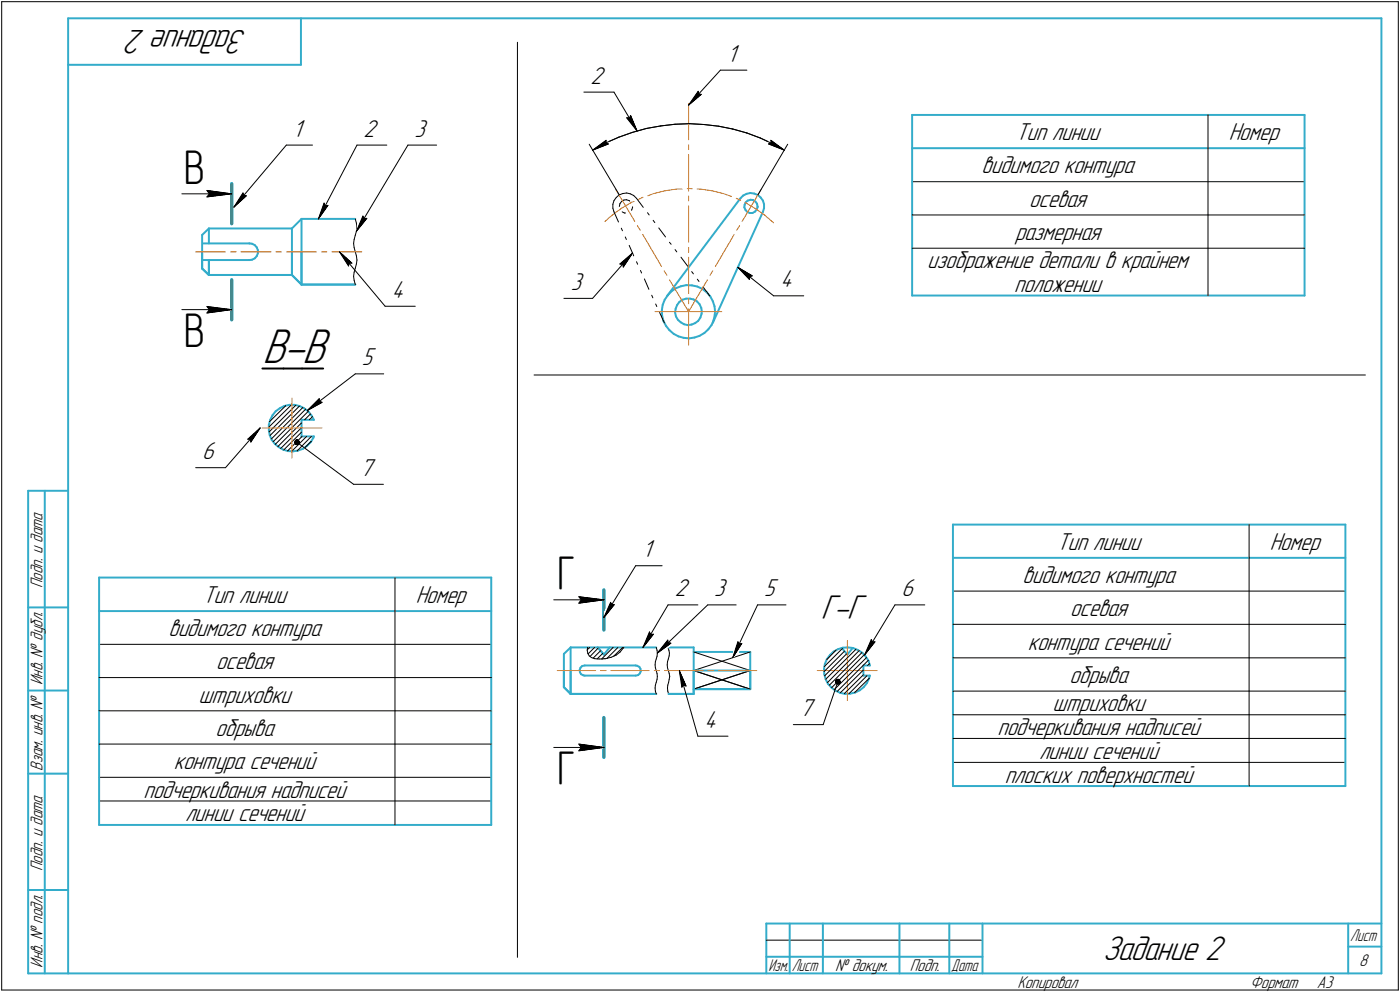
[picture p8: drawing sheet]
<svg xmlns="http://www.w3.org/2000/svg" width="421mm" height="298mm" viewBox="0 0 421 298" stroke-linecap="round" stroke-linejoin="round" font-family="sans-serif">
<defs><g id="words">
<text font-size="15.6" x="78.9" y="109.2">В-В</text>
<g font-size="14.6">
<text x="55.3" y="55.2">В</text>
<text x="55.3" y="104.3">В</text>
<text x="167.5" y="177.2">Г</text>
<text x="167.5" y="235.8">Г</text>
</g>
<g font-size="10.9">
<text x="74.4" y="9" transform="rotate(-180 74.4 9)">Задание 2</text>
<text x="246.9" y="186">Г-Г</text>
<text x="331.6" y="288.5">Задание 2</text>
</g>
<g font-size="7.8">
<text x="218.6" y="18.6">1</text>
<text x="177.6" y="25.1">2</text>
<text x="88.1" y="41">1</text>
<text x="109.3" y="41">2</text>
<text x="124.7" y="41">3</text>
<text x="305.5" y="42.1">Тип линии</text>
<text x="369.6" y="42.1">Номер</text>
<text x="295.2" y="52.1">видимого контура</text>
<text x="309.6" y="62.1">осевая</text>
<text x="305.3" y="72.1">размерная</text>
<text x="278.9" y="80.7">изображение детали в крайнем</text>
<text x="117.8" y="89.5">4</text>
<text x="171.6" y="87.1">3</text>
<text x="234.7" y="86.3">4</text>
<text x="305" y="87.8">положении</text>
<text x="108.8" y="109.8">5</text>
<text x="60.8" y="138">6</text>
<text x="108.3" y="143">7</text>
<text x="193.2" y="167.5">1</text>
<text x="317.9" y="165.2">Тип линии</text>
<text x="381.9" y="165.2">Номер</text>
<text x="202.9" y="179.2">2</text>
<text x="214.8" y="179.2">3</text>
<text x="229.8" y="179.2">5</text>
<text x="271.1" y="179.2">6</text>
<text x="307.5" y="175.2">видимого контура</text>
<text x="61" y="181.1">Тип линии</text>
<text x="125" y="181.1">Номер</text>
<text x="321.9" y="185.2">осевая</text>
<text x="50.7" y="191.1">видимого контура</text>
<text x="309.1" y="195.2">контура сечений</text>
<text x="65" y="201.1">осевая</text>
<text x="321.7" y="205.2">обрыва</text>
<text x="59.7" y="211.1">штриховки</text>
<text x="240.6" y="215.2">7</text>
<text x="316.5" y="213.8">штриховки</text>
<text x="64.8" y="221.1">обрыва</text>
<text x="211.9" y="218.7">4</text>
<text x="300" y="220.9">подчеркивания надписей</text>
<text x="52.3" y="231.1">контура сечений</text>
<text x="312.5" y="228">линии сечений</text>
<text x="43.1" y="239.7">подчеркивания надписей</text>
<text x="302.2" y="235.2">плоских поверхностей</text>
<text x="55.6" y="246.8">линии сечений</text>
</g>
<g font-size="5.4">
<text x="12.8" y="176.7" transform="rotate(-90 12.8 176.7)">Подп. и дата</text>
<text x="12.8" y="205.8" transform="rotate(-90 12.8 205.8)">Инв. № дубл.</text>
<text x="12.8" y="231.6" transform="rotate(-90 12.8 231.6)">Взам. инв. №</text>
<text x="12.8" y="261.7" transform="rotate(-90 12.8 261.7)">Подп. и дата</text>
<text x="12.8" y="290.8" transform="rotate(-90 12.8 290.8)">Инв. № подл.</text>
<text x="251.2" y="291.8">№ докум.</text>
<text x="273.6" y="291.8">Подп.</text>
<text x="408.8" y="290.3">8</text>
<text x="306" y="296.8">Копировал</text>
<text x="376" y="296.8">Формат</text>
<text x="396" y="296.8">A3</text>
</g>
<g font-size="5.3">
<text x="406.1" y="282.8">Лист</text>
<text x="231.1" y="291.8">Изм.</text>
<text x="238.1" y="291.8">Лист</text>
<text x="286.1" y="291.8">Дата</text>
</g>
</g></defs>
<g fill="none" stroke="#33acca" stroke-width=".59">
<path d="M20.5 5.5v287zM20.5 5.5h395zM20.5 19.5h70zM90.5 5.5v14zM415.5 5.5v287zM274.3 34.5h118zM274.3 34.5v54.3zM392.3 34.5v54.3zM222.7 59.6l-22 29.3zM223.5 58.8l1-.5zM223.5 58.8l-.8 .8zM224.5 58.3l1.1-.3z"/>
<path d="M225.6 58l1.2 .2zM226.8 58.2l1.1 .4zM227.9 58.6l.9 .8zM228.8 59.4l.6 .9zM274.3 44.5h118zM60.8 70.6v5.1zM60.8 70.6l2-1.9zM60.8 75.7v5zM61.1 73.2h14zM61.1 78.1h14zM62.8 68.7h25zM62.8 68.7v4.5z"/>
<path d="M62.8 78.1v4.5zM74.9 78.1h.9zM74.9 73.2h.9zM75.8 78.1l.8-.5zM75.8 73.2l.8 .5zM76.6 73.7l.6 .6zM77.2 77l-.6 .6zM77.2 74.3l.4 .9zM77.6 76.1l-.4 .9zM77.6 75.2v.9zM87.8 68.7l2.9-2.9zM87.8 68.7v7z"/>
<path d="M87.8 75.7v6.9zM90.7 65.8h16.1zM90.7 65.8v9.9zM90.7 75.7v9.8zM223.9 62.3l.3 .8zM223.9 61.6v.7zM224.2 63.1l.5 .6zM224.3 60.8l.6-.5zM224.3 60.8l-.4 .8zM224.7 63.7l.8 .3zM224.9 60.3l.8-.3zM225.5 64h.8z"/>
<path d="M225.7 60l.8 .1zM226.3 64l.8-.4zM226.5 60.1l.7 .4zM227.2 60.5l.5 .7zM227.6 63l-.5 .6zM227.7 61.2l.1 .9zM227.8 62.2l-.2 .8zM227.8 62.1v.1zM229.4 63.7l-15 33.3zM229.4 60.3l.4 1.1zM229.8 62.6l-.4 1.1zM229.8 61.4v1.2z"/>
<path d="M60.8 80.7l2 1.9zM62.8 82.6h25zM87.8 82.6l2.9 2.9zM90.7 85.5h16.1zM199.1 93.2v1.7zM199.1 94.9l.5 1.6zM199.3 91.6l-.2 1.6zM199.6 96.5l.7 1.5zM199.9 90.1l-.6 1.5zM200.3 98l1 1.2zM200.8 88.7l-.9 1.4zM201.3 99.2l1.3 1.1z"/>
<path d="M201.9 87.5l1.4-.9zM201.9 87.5l-1.1 1.2zM203 93.9l.3 1.2zM203.2 92.8l-.2 1.1zM203.3 95.1l.6 1zM203.3 86.6l1.5-.6zM203.6 91.7l-.4 1.1zM203.9 96.1l.8 .8zM204.3 90.8l.9-.7zM204.3 90.8l-.7 .9zM204.7 96.9l1 .6zM204.8 86l1.6-.3z"/>
<path d="M205.2 90.1l1.1-.4zM205.7 97.5l1.1 .2zM206.3 89.7h1.2zM206.4 85.7l1.7 .1zM206.8 97.7l1.2-.2zM207.5 89.7l1.1 .3zM208 97.5l1-.4zM208.1 85.8l1.6 .3zM208.6 90l1 .6zM209 97.1l1-.7zM209.6 90.6l.8 .8zM209.7 86.1l1.5 .7z"/>
<path d="M210.4 91.4l.5 1.1zM210.7 95.4l-.7 1zM210.9 92.5l.2 1.1zM211 94.3l-.3 1.1zM211.1 93.6l-.1 .7zM211.2 86.8l1.3 1zM212.5 87.8l1.1 1.3zM213.6 89.1l.8 1.4zM214 97.6l-1 1.4zM214.4 90.5l.5 1.5zM214.6 96.2l-.6 1.4zM214.9 92l.2 1.6z"/>
<path d="M215 94.6l-.4 1.6zM215.1 93.6l-.1 1zM274.3 88.8h118zM202.6 100.3l1.4 .8zM204 101.1l1.6 .4zM205.6 101.5l1.7 .2zM207.3 101.7l1.6-.3zM208.9 101.4l1.5-.5zM210.4 100.9l1.4-.8zM211.8 100.1l1.2-1.1zM80.9 127.7v1.5zM80.9 129.2l.2 1.5z"/>
<path d="M81.1 130.7l.6 1.5zM81.3 126.2l-.4 1.5zM81.7 132.2l.9 1.1zM82 124.8l-.7 1.4zM82.6 133.3l1.2 1.1zM82.9 123.6l1.3-.9zM82.9 123.6l-.9 1.2zM83.8 134.4l1.4 .7zM84.2 122.7l1.3-.7zM85.2 135.1l1.4 .5zM85.5 122l1.5-.3zM86.6 135.6h1.5z"/>
<path d="M87 121.7h1.6zM88.1 135.6l1.6-.2zM88.6 121.7l1.5 .3zM89.7 135.4l1.4-.5zM90.1 122l1.3 .7zM90.7 126.2h3.7zM90.7 131.1h3.7zM90.7 126.2v4.9zM91.1 134.9l1.3-1zM91.4 122.7l1.3 .9zM92.4 133.9l1.1-1.1zM92.7 123.6l.9 1.2z"/>
<path d="M93.6 124.8l.8 1.4zM94.2 131.6l-.7 1.2zM94.4 131.1l-.2 .5zM8.5 147.5v145zM8.5 147.5h12zM13.5 147.5v145zM286.6 157.6h118zM286.6 157.6v78.6zM404.6 157.6v78.6zM29.8 173.6h117.9zM29.8 173.6v74.3zM147.7 173.6v74.3z"/>
<path d="M286.6 167.6h118zM8.5 182.5h12zM29.8 183.6h117.9zM169.6 196.5v5zM169.6 196.5l2-1.9zM171.6 194.6h25.8zM171.6 194.6v6.9zM175.9 200h15.3zM179.7 194.6l1.9 2.1zM183.4 194.6l-1.8 2.1zM191.2 200l.4 .1zM200.9 194.6h7.7z"/>
<path d="M208.6 194.6v6.9zM208.6 195.9h17zM225.6 195.9v5.6zM248.1 199.6l-.3 1.5zM248.7 198.1l-.6 1.5zM249.6 196.8l1.1-1zM249.6 196.8l-.9 1.3zM250.7 195.8l1.4-.7zM252.1 195.1l1.4-.5zM253.2 194.7l1.6 2zM253.5 194.6h1.5zM255 194.6l1.5 .1z"/>
<path d="M256.5 194.7l-1.7 2zM256.5 194.7l1.5 .6zM258 195.3l1.3 .9zM259.3 196.2l1 1.1zM259.7 200v3zM259.7 200h1.9zM260.3 197.3l.9 1.2zM261.2 198.5l.4 1.5zM8.5 207.5h12zM169.6 201.5v5zM169.6 206.5l2 2zM171.6 208.5h25.8z"/>
<path d="M171.6 201.5v7zM174.3 201.3l.1 .7zM174.4 202l.4 .6zM174.6 200.7l-.3 .6zM174.8 202.6l.6 .3zM175.1 200.2l.8-.2zM175.1 200.2l-.5 .5zM175.4 202.9l.5 .1zM175.9 203h15.3zM191.2 203l.7-.1zM191.6 200.1l.7 .3zM192.3 200.4l.3 .6z"/>
<path d="M192.4 202.4l-.5 .5zM192.6 201l.1 .8zM192.7 201.8l-.3 .6zM201.1 208.5h7.5zM208.6 207.1h17zM208.6 201.5v7zM208.6 201.5h17zM225.6 201.5v5.6zM247.8 201.1l.1 1.5zM247.9 202.6l.4 1.5zM248.3 204.1l.7 1.4zM249 205.5l1 1.1z"/>
<path d="M250 206.6l1.2 .9zM251.2 207.5l1.4 .7zM252.6 208.2l1.6 .3zM254.2 208.5l1.5-.1zM255.7 208.4l1.5-.3zM257.2 208.1l1.4-.7zM258.6 207.4l1.2-.9zM259.7 203h1.9zM260.7 205.3l-.9 1.2zM261.4 203.9l-.7 1.4zM261.6 203l-.2 .9zM8.5 232.5h12z"/>
<path d="M286.6 236.2h118zM29.8 247.9h117.9zM8.5 267.5h12zM230.5 277.5h185zM230.5 277.5v15zM237.5 277.5v15zM247.5 277.5v15zM270.5 277.5v15zM285.5 277.5v15zM295.5 277.5v15zM405.5 277.5v15zM8.5 292.5h12z"/>
<path d="M20.5 292.5h395zM230.5 287.5h7zM237.5 287.5h10zM247.5 287.5h23zM270.5 287.5h15zM285.5 287.5h10zM405.5 284.5h10z"/>
</g>
<g fill="none" stroke="#000" stroke-width=".3">
<path d="M.5 .5v297zM.5 .5h420zM155.6 12.7v275zM420.5 .5v297zM175.6 27.7h9.1zM184.7 27.7l6.9 11.7zM188.5 35.4l3.1 4zM188.5 35.4l.8 .1zM189.7 34.7l-.4 .8zM189.7 34.7l1.9 4.7zM190.2 39.8l4.2-1.2zM194.4 38.6l4.3-.8z"/>
<path d="M198.7 37.8l4.3-.5zM203 37.3l4.4-.1zM207.1 31.6l3.8-3.2zM207.4 37.2l4.4 .2zM210 27.4l-2.9 4.2zM210 27.4l.1 .9zM210.1 28.3l.8 .1zM211.8 37.4l4.4 .5zM216.2 37.9l4.2 .9zM216.7 21.1l-9.6 10.5zM216.7 21.1h7.9zM220.4 38.8l4.2 1.2z"/>
<path d="M224.6 40l4.1 1.5zM363.3 34.5v54.3zM54.7 58.3h15zM62.2 59.2l7.5-.9zM62.2 57.2l.8 1.1zM62.2 57.2l7.5 1.1zM63 58.3l-.8 .9zM73.1 58l-2.7 4.2zM73.1 58l.1 .8zM73.2 58.8h.9zM86.1 43.6l-15.7 18.6zM86.1 43.6h7.9z"/>
<path d="M107.4 43.6l-11.6 22.2zM107.4 43.6h8.9zM122.7 43.6l-15.5 25.9zM122.7 43.6h8.6zM177.2 43.3l9.1 15.3zM178.2 45.1l3.8-2.1zM178.2 45.1l4.1-2.9zM178.2 45.1l4.8-1.8zM182 43l4.1-1.8zM182.2 42.9l.8 .4zM182.3 42.2l-.1 .7zM185.3 59.4l-.6 .9z"/>
<path d="M185.3 59.4l.9-.8zM186.1 41.2l4.1-1.4zM186.2 58.6l1.1-.4zM187.3 58.2l1.2-.2zM188.5 58l1.1 .3zM189.6 58.3l1 .5zM190.6 58.8l.8 .8zM191.4 59.6l2.1 2.7zM228.7 41.5l4 1.8zM231.1 43.3l4.8 1.8zM231.1 43.3l.8-.4zM231.8 42.2l.1 .7z"/>
<path d="M231.8 42.2l4.1 2.9zM232.7 43.3l3.2 1.8zM236.9 43.3l-9 15.3zM274.3 54.6h118zM70.4 62.2l3.7-3.4zM97.5 61l-1.7 4.8zM97.5 61l.3 .8zM97.8 61.8l.8-.1zM98.6 61.7l-2.8 4.1zM102.1 75.7l3.7 3.4zM102.1 75.7l2.7 4.2zM102.1 75.7l13.7 16.3z"/>
<path d="M105 79.1h.8zM105 79.1l-.2 .8zM106.3 73.2l.2 1.2zM106.5 72l-.2 1.2zM106.5 74.4l.3 1.3zM106.8 65.8l.4 1.3zM106.8 70.7l-.3 1.3zM106.8 75.7l.4 1.2zM107.2 67.1l.2 1.1zM107.2 69.5l-.4 1.2zM107.2 76.9l.2 1.2zM107.2 79.3l-.4 1.3z"/>
<path d="M107.4 68.2l-.2 1.3zM107.4 78.1l-.2 1.2zM109.1 64.9l-1.9 4.6zM109.1 64.9l.4 .8zM109.5 65.7l.8-.1zM110.3 65.6l-3.1 3.9zM184.3 62.6l.4 1.1zM184.3 61.4v1.2zM184.7 63.7l1.3 3zM184.7 60.3l-.4 1.1zM186.4 61.2l-.1 .9zM186.4 79.3l.9 .1z"/>
<path d="M186.4 79.3l3.8-3.3zM186.9 68.6l.3 .7zM186.9 60.5l-.5 .7zM186.9 60.5l.7-.4zM187.1 63.7l.7 .3zM187.3 79.4l.2 .9zM187.6 60.1l.8-.1zM187.8 64h.3zM188 71.2l.4 .8zM188.4 60l.8 .3zM189.2 73.7l1.4 3.2zM189.2 60.3l.2 .2z"/>
<path d="M190 63.1h.1M190.2 62.1v.2zM190.2 62.3l-.2 .8zM190.2 76l-2.7 4.3zM190.2 76l-12 13.7zM191.4 78.7l.4 .7zM194.7 63.9l.5 .7zM196.4 66.2l.5 .7zM198.1 68.5l2.1 2.7zM201.3 72.8l.5 .6zM203 75l.5 .7zM204.8 77.3l2 2.7z"/>
<path d="M274.3 64.6h89zM274.3 74.6h89zM363.3 64.6h29zM363.3 74.6h29zM54.7 93h15zM62.2 94.1l7.5-1.1zM62.2 92.1l.8 .9zM62.2 92.1l7.5 .9zM63 93l-.8 1.1zM106.3 83.1l.2 1.1zM106.5 81.8l-.2 1.3zM106.5 84.2l.3 1.3z"/>
<path d="M106.8 80.6l-.3 1.2zM115.8 92h9.1zM169.6 89.7h8.6zM192.6 81.3l.4 .7zM193.8 83.8l1.4 3.2zM196 88.7l.3 .8zM197.2 91.4l.3 .7zM198.4 93.9l1.4 3.1zM208 81.6l.5 .7zM209.7 83.9l.5 .7zM211.4 86.2l2 2.7zM221.9 80.3l4.3 2.6z"/>
<path d="M221.9 80.3l3.5 3.7zM221.9 80.3l10.8 8.6zM225.5 83.1l.7-.2zM225.5 83.1l-.1 .9zM232.7 88.9h9zM96 119.8l-3.5 3.6zM96 119.8v.8zM106.8 112.4h8.6zM160.6 112.7h250zM74.5 132h.8zM74.5 132l3.7-3.4zM75.3 132l.1 .8z"/>
<path d="M78.2 128.6l-2.8 4.2zM78.2 128.6l-10.4 11.9zM80.8 128.4l6.8-6.7zM80.9 129.8l8.1-8zM81 126.7l4.9-4.8zM81.2 130.9l8.9-8.9zM82.1 132.8l9.8-9.9zM82.8 133.5l9.9-9.9zM83.6 134.2l7.1-7.1zM84.4 134.8l6.3-6.3zM86.4 135.6l4.4-4.5zM87.7 135.6l4.5-4.5z"/>
<path d="M89.3 132.9l17 12.6zM90.7 129.9l-5.4 5.3zM91.1 122.4l-9.5 9.5zM91.6 126.2l1.8-1.8zM92.5 123.4l4.4-2.5zM92.5 123.4l14.3-11zM93 126.2l1-1zM93.6 132.6l-1.8 1.9zM93.6 131.1l-4.3 4.5zM96 120.6l.9 .3zM58.8 140.5h9zM106.3 145.5h9z"/>
<path d="M375.7 157.6v78.6zM118.8 173.6v74.3zM174.1 179.3l.7 1zM174.1 179.3l7.5 1zM191.2 170l-9.6 15.6zM191.2 170h7.9zM286.6 177.6h118zM29.8 193.6h117.9zM166.5 180.3h15.1zM174.1 181.3l7.5-1zM174.8 180.3l-.7 1zM176.6 195.5l.2 .8z"/>
<path d="M176.6 195.2l.8-.6zM176.7 194.6l-.1 .9zM176.8 196.3l.4 .8zM176.9 196.5l1.9-1.9zM177.2 197.1l.7 .5zM177.9 197.6l1 .4zM178.4 197.8l2.2-2.2zM178.9 198h1.3zM179.6 198l1.7-1.7zM179.9 194.7l-2.4 2.6zM180.2 198h1zM180.9 198l3.5-3.4z"/>
<path d="M181.2 198h.4zM181.6 198h.2zM181.8 198h.3zM182.1 198l.6-.2zM182.5 197.9l3.3-3.3zM182.7 197.8l1.1-.3zM183.6 181l-2 4.6zM183.6 181l.4 .8zM183.8 197.5l1.5-.7zM184 181.8l.7-.1zM184.6 197.2l2.7-2.6zM184.7 181.7l-3.1 3.9z"/>
<path d="M185.3 196.8l1.2-.9zM187.5 194.7l-1 1.2zM187.5 194.7l.1-.1zM195.3 189.9l-1.9 4.7zM195.3 189.9l.4 .8zM195.7 190.7l.8-.1zM196.5 190.6l-3.1 4zM197 199.8l.1 .9zM197.1 198.9l-.1 .9zM197.4 194.6l.2 .8zM197.4 198l-.3 .9zM197.6 195.4l.1 .9z"/>
<path d="M197.6 197.2l-.2 .8zM197.7 196.3l-.1 .9zM197.7 196.3l4.1-3zM197.7 196.3l15.2-14.5zM200.7 199.8v.9zM200.7 198.9v.9zM200.8 192.4l-3.1 3.9zM200.8 192.4l.1 .7zM200.9 194.6l.3 .8zM200.9 181.8l-7.5 12.8zM200.9 181.8h9zM200.9 193.1l.9 .2z"/>
<path d="M201 198l-.3 .9zM201.2 195.4l.1 .9zM201.3 197.1l-.3 .9zM201.3 196.3v.8zM208.6 195.9l17 5.6zM212.9 181.8h8.5zM221.9 192.9l-1.5 4.7zM221.9 192.9l.4 .6zM222.3 193.5l.8-.1zM223.1 193.4l-2.7 4.2zM227.8 181.8l-7.4 15.8zM227.8 181.8h8.6z"/>
<path d="M251.5 195.3l-2.8 2.9zM253.3 194.9l-5.4 5.4zM258.4 195.5l-9.6 9.6zM259.9 196.8l-9.8 9.9zM260.9 200l.6-.5zM262 192.2l-2 4.6zM262 192.2l.4 .8zM262.4 193l.7-.1zM263.1 192.9l-3.1 3.9zM269.2 181.8l-9.2 15zM269.2 181.8h8.9zM286.6 187.6h89.1z"/>
<path d="M286.6 197.7h89.1zM375.7 187.6h28.9zM375.7 197.7h28.9zM29.8 203.6h89zM29.8 213.6h89zM118.8 203.6h28.9zM118.8 213.6h28.9zM197 206.8l.1 .9zM197.1 200.7l.3 .8zM197.1 205.9l-.1 .9zM197.1 207.7l.3 .8zM197.4 201.5l.2 .9z"/>
<path d="M197.4 205.1l-.3 .8zM197.6 202.4l.1 .9zM197.6 204.1l-.2 1zM197.7 203.3l-.1 .8zM200.7 200.7l.3 .8zM200.7 206.8l.1 .9zM200.8 205.9l-.1 .9zM200.8 207.7l.3 .8zM201 201.5l.3 .9zM201.1 205.1l-.3 .8zM201.3 202.4l.1 .9zM201.3 204.1l-.2 1z"/>
<path d="M201.4 203.3l-.1 .8zM204.3 201.5l2 4.7zM204.3 201.5l.8 5zM204.3 201.5l5.6 19.7zM205.5 205.8l.8 .4zM205.5 205.8l-.4 .7zM208.6 201.5l17-5.6zM208.6 207.1l17-5.6zM208.6 201.5l17 5.6zM238.6 217.8h9zM247.8 201.8l6.2-6.1zM248 203.1l6.6-6.6z"/>
<path d="M248.3 204.1l9.2-9zM249.4 205.9l9.8-9.8zM250.9 207.3l9.7-9.7zM251.7 207.9l9.4-9.4zM252 204.9l-4.4 12.9zM252.7 208.2l7-6.9zM253.9 208.4l5.8-5.6zM255.3 208.5l5.5-5.5zM257 208.1l4.5-4.3zM286.6 207.7h89.1zM286.6 214.8h89.1zM375.7 207.7h28.9z"/>
<path d="M375.7 214.8h28.9zM29.8 233.6h117.9zM29.8 223.6h89zM118.8 223.6h28.9zM166.5 224.6h15.1zM174.1 225.6l7.5-1zM174.1 223.6l.7 1zM174.1 223.6l7.5 1zM174.8 224.6l-.7 1zM209.9 221.2h9zM286.6 229.1h118zM286.6 221.9h89.1z"/>
<path d="M375.7 221.9h28.9zM29.8 240.7h117.9zM.5 297.5h420zM230.5 282.5h65z"/>
</g>
<g fill="none" stroke="#ff8000" stroke-width=".3">
<path d="M207.1 31.1v10.9zM185.2 56.9l5.7 9.6zM192 59.9l1.2-.5zM193.2 59.4l.2-.1zM194.8 58.8l1.8-.6zM196.6 58.2l3.4-.9zM200 57.3l3.5-.5zM203.5 56.8h1.6zM206.7 56.7l.4-.1zM207.1 56.6l1.1 .1zM207.1 43.5v1.5zM207.1 46.5v10.9z"/>
<path d="M207.1 58.9v1.5zM209.6 56.8h1zM210.6 56.8l3.5 .5zM214.1 57.3l3.4 .9zM217.5 58.2l2.5 .8zM221.4 59.6l1.4 .6zM228.9 56.9l-5.7 9.6zM58.8 75.7h9zM69.3 75.7h1.7zM72.5 75.7h9zM83 75.7h1.7zM86.2 75.7h9z"/>
<path d="M96.7 75.7h1.6zM99.8 75.7h9zM181.9 66.5l2.2-1.8zM184.1 64.7l2.8-2.1zM186.9 62.6l3.1-1.8zM190 60.8l.7-.3zM191.7 67.8l.8 1.4zM193.3 70.4l5.7 9.7zM207.1 77.3v10.9zM207.1 74.3v1.6zM207.1 67.4v5.4zM207.1 61.9v5.5z"/>
<path d="M220.8 70.4l-5.7 9.7zM222.4 67.8l-.8 1.4zM224.1 60.9l3.1 1.8zM227.2 62.7l2.8 2zM230 64.7l2.7 2.3zM197 93.6h10.1zM199.7 81.4l.9 1.3zM201.3 84.1l5.8 9.5zM207.1 92.8v10.9zM207.1 89.7v1.6zM207.1 93.6h10zM212.8 84.1l-5.7 9.5z"/>
<path d="M214.4 81.4l-.9 1.3zM87.8 119.6v9zM78.8 128.6h9zM87.8 128.6v9.1zM87.8 128.6h9.1zM254.8 192.5v9zM167.6 201.5h11.6zM180.6 201.5h1.7zM183.7 201.5h11.5zM196.8 201.5h1.6zM199.9 201.5h11.5zM212.9 201.5h1.6z"/>
<path d="M216.1 201.5h11.5zM245.8 201.5h9zM254.8 201.5h9zM254.8 201.5v9z"/>
</g>
<path d="M69.7 55.2v12zM69.7 84.1v12zM181.6 177.3v12zM181.6 215.6v12z" fill="none" stroke="#009696" stroke-width="1"/>
<g fill="#fff" stroke="#fff" stroke-width=".3">
<path d="M55.3 43.9h6.3zM55.3 44h6.3zM55.3 44.1h6.3zM55.3 44.2h6.3zM55.3 44.3h6.3zM55.3 44.4h6.3zM55.3 44.4h6.3zM55.3 44.5h6.3zM55.3 44.6h6.3zM55.3 44.7h6.3zM55.3 44.8h6.3zM55.3 44.9h6.3zM55.3 45h6.3zM55.3 45h6.3zM55.3 45.1h6.3zM55.3 45.2h6.3zM55.3 45.3h6.3zM55.3 45.4h6.3zM55.3 45.5h6.3zM55.3 45.6h6.3zM55.3 45.6h6.3zM55.3 45.7h6.3zM55.3 45.8h6.3zM55.3 45.9h6.3zM55.3 46h6.3zM55.3 46.1h6.3zM55.3 46.1h6.3zM55.3 46.2h6.3zM55.3 46.3h6.3zM55.3 46.4h6.3zM55.3 46.5h6.3zM55.3 46.6h6.3zM55.3 46.7h6.3zM55.3 46.7h6.3zM55.3 46.8h6.3zM55.3 46.9h6.3zM55.3 47h6.3zM55.3 47.1h6.3zM55.3 47.2h6.3zM55.3 47.2h6.3zM55.3 47.3h6.3zM55.3 47.4h6.3zM55.3 47.5h6.3zM55.3 47.6h6.3zM55.3 47.7h6.3zM55.3 47.8h6.3zM55.3 47.8h6.3zM55.3 47.9h6.3zM55.3 48h6.3zM55.3 48.1h6.3zM55.3 48.2h6.3zM55.3 48.3h6.3zM55.3 48.3h6.3zM55.3 48.4h6.3zM55.3 48.5h6.3zM55.3 48.6h6.3zM55.3 48.7h6.3zM55.3 48.8h6.3zM55.3 48.9h6.3zM55.3 48.9h6.3zM55.3 49h6.3zM55.3 49.1h6.3zM55.3 49.2h6.3zM55.3 49.3h6.3zM55.3 49.4h6.3zM55.3 49.4h6.3zM55.3 49.5h6.3zM55.3 49.6h6.3zM55.3 49.7h6.3zM55.3 49.8h6.3zM55.3 49.9h6.3zM55.3 50h6.3zM55.3 50h6.3zM55.3 50.1h6.3zM55.3 50.2h6.3zM55.3 50.3h6.3zM55.3 50.4h6.3zM55.3 50.5h6.3zM55.3 50.5h6.3zM55.3 50.6h6.3zM55.3 50.7h6.3zM55.3 50.8h6.3zM55.3 50.9h6.3zM55.3 51h6.3zM55.3 51.1h6.3zM55.3 51.1h6.3zM55.3 51.2h6.3zM55.3 51.3h6.3zM55.3 51.4h6.3zM55.3 51.5h6.3zM55.3 51.6h6.3zM55.3 51.6h6.3zM55.3 51.7h6.3zM55.3 51.8h6.3zM55.3 51.9h6.3zM55.3 52h6.3zM55.3 52.1h6.3zM55.3 52.2h6.3zM55.3 52.2h6.3zM55.3 52.3h6.3zM55.3 52.4h6.3zM55.3 52.5h6.3zM55.3 52.6h6.3zM55.3 52.7h6.3zM55.3 52.7h6.3zM55.3 52.8h6.3zM55.3 52.9h6.3zM55.3 53h6.3zM55.3 53.1h6.3zM55.3 53.2h6.3zM55.3 53.3h6.3zM55.3 53.3h6.3zM55.3 53.4h6.3zM55.3 53.5h6.3zM55.3 53.6h6.3zM55.3 53.7h6.3zM55.3 53.8h6.3zM55.3 53.8h6.3zM55.3 53.9h6.3zM55.3 54h6.3zM55.3 54.1h6.3zM55.3 54.2h6.3zM55.3 54.3h6.3zM55.3 54.4h6.3zM55.3 54.4h6.3zM55.3 54.5h6.3zM55.3 54.6h6.3zM55.3 54.7h6.3zM55.3 54.8h6.3zM55.3 54.9h6.3zM55.3 54.9h6.3zM55.3 55h6.3zM55.3 55.1h6.3zM55.3 55.2h6.3zM55.3 55.3h6.3zM55.3 55.4h6.3zM55.3 55.5h6.3zM55.3 55.5h6.3zM55.3 55.6h6.3zM55.3 55.7h6.3zM55.3 55.8h6.3zM55.3 55.9h6.3zM55.3 56h6.3zM55.3 56h6.3zM55.3 56.1h6.3zM55.3 56.2h6.3zM55.3 56.3h6.3zM55.3 56.4h6.3zM55.3 56.5h6.3zM55.3 56.6h6.3zM55.3 56.6h6.3zM55.3 56.7h6.3zM55.3 56.8h6.3zM55.3 56.9h6.3zM55.3 57h6.3zM55.3 57.1h6.3zM55.3 57.1h6.3zM55.3 57.2h6.3zM55.3 57.3h6.3zM55.3 57.4h6.3zM55.3 57.5h6.3zM55.3 57.6h6.3zM55.3 57.7h6.3zM55.3 57.7h6.3zM55.3 57.8h6.3zM55.3 57.9h6.3zM55.3 58h6.3zM55.3 58.1h6.3zM55.3 58.2h6.3z"/>
<path d="M55.3 93h6.3zM55.3 93.1h6.3zM55.3 93.2h6.3zM55.3 93.3h6.3zM55.3 93.4h6.3zM55.3 93.5h6.3zM55.3 93.6h6.3zM55.3 93.6h6.3zM55.3 93.7h6.3zM55.3 93.8h6.3zM55.3 93.9h6.3zM55.3 94h6.3zM55.3 94.1h6.3zM55.3 94.1h6.3zM55.3 94.2h6.3zM55.3 94.3h6.3zM55.3 94.4h6.3zM55.3 94.5h6.3zM55.3 94.6h6.3zM55.3 94.7h6.3zM55.3 94.7h6.3zM55.3 94.8h6.3zM55.3 94.9h6.3zM55.3 95h6.3zM55.3 95.1h6.3zM55.3 95.2h6.3zM55.3 95.2h6.3zM55.3 95.3h6.3zM55.3 95.4h6.3zM55.3 95.5h6.3zM55.3 95.6h6.3zM55.3 95.7h6.3zM55.3 95.8h6.3zM55.3 95.8h6.3zM55.3 95.9h6.3zM55.3 96h6.3zM55.3 96.1h6.3zM55.3 96.2h6.3zM55.3 96.3h6.3zM55.3 96.4h6.3zM55.3 96.4h6.3zM55.3 96.5h6.3zM55.3 96.6h6.3zM55.3 96.7h6.3zM55.3 96.8h6.3zM55.3 96.9h6.3zM55.3 96.9h6.3zM55.3 97h6.3zM55.3 97.1h6.3zM55.3 97.2h6.3zM55.3 97.3h6.3zM55.3 97.4h6.3zM55.3 97.5h6.3zM55.3 97.5h6.3zM55.3 97.6h6.3zM55.3 97.7h6.3zM55.3 97.8h6.3zM55.3 97.9h6.3zM55.3 98h6.3zM55.3 98h6.3zM55.3 98.1h6.3zM55.3 98.2h6.3zM55.3 98.3h6.3zM55.3 98.4h6.3zM55.3 98.5h6.3zM55.3 98.6h6.3zM55.3 98.6h6.3zM55.3 98.7h6.3zM55.3 98.8h6.3zM55.3 98.9h6.3zM55.3 99h6.3zM55.3 99.1h6.3zM55.3 99.1h6.3zM55.3 99.2h6.3zM55.3 99.3h6.3zM55.3 99.4h6.3zM55.3 99.5h6.3zM55.3 99.6h6.3zM55.3 99.7h6.3zM55.3 99.7h6.3zM55.3 99.8h6.3zM55.3 99.9h6.3zM55.3 100h6.3zM55.3 100.1h6.3zM55.3 100.2h6.3zM55.3 100.2h6.3zM55.3 100.3h6.3zM55.3 100.4h6.3zM55.3 100.5h6.3zM55.3 100.6h6.3zM55.3 100.7h6.3zM55.3 100.8h6.3zM55.3 100.8h6.3zM55.3 100.9h6.3zM55.3 101h6.3zM55.3 101.1h6.3zM55.3 101.2h6.3zM55.3 101.3h6.3zM55.3 101.3h6.3zM55.3 101.4h6.3zM55.3 101.5h6.3zM55.3 101.6h6.3zM55.3 101.7h6.3zM55.3 101.8h6.3zM55.3 101.9h6.3zM55.3 101.9h6.3zM55.3 102h6.3zM55.3 102.1h6.3zM55.3 102.2h6.3zM55.3 102.3h6.3zM55.3 102.4h6.3zM55.3 102.4h6.3zM55.3 102.5h6.3zM55.3 102.6h6.3zM55.3 102.7h6.3zM55.3 102.8h6.3zM55.3 102.9h6.3zM55.3 103h6.3zM55.3 103h6.3zM55.3 103.1h6.3zM55.3 103.2h6.3zM55.3 103.3h6.3zM55.3 103.4h6.3zM55.3 103.5h6.3zM55.3 103.5h6.3zM55.3 103.6h6.3zM55.3 103.7h6.3zM55.3 103.8h6.3zM55.3 103.9h6.3zM55.3 104h6.3zM55.3 104.1h6.3zM55.3 104.1h6.3zM55.3 104.2h6.3zM55.3 104.3h6.3zM55.3 104.4h6.3zM55.3 104.5h6.3zM55.3 104.6h6.3zM55.3 104.6h6.3zM55.3 104.7h6.3zM55.3 104.8h6.3zM55.3 104.9h6.3zM55.3 105h6.3zM55.3 105.1h6.3zM55.3 105.2h6.3zM55.3 105.2h6.3zM55.3 105.3h6.3zM55.3 105.4h6.3zM55.3 105.5h6.3zM55.3 105.6h6.3zM55.3 105.7h6.3zM55.3 105.7h6.3zM55.3 105.8h6.3zM55.3 105.9h6.3zM55.3 106h6.3zM55.3 106.1h6.3zM55.3 106.2h6.3zM55.3 106.3h6.3zM55.3 106.3h6.3zM55.3 106.4h6.3zM55.3 106.5h6.3zM55.3 106.6h6.3zM55.3 106.7h6.3zM55.3 106.8h6.3zM55.3 106.8h6.3zM55.3 106.9h6.3zM55.3 107h6.3zM55.3 107.1h6.3zM55.3 107.2h6.3zM55.3 107.3h6.3z"/>
<path d="M61.7 56.7h.7zM61.7 56.8h1.3zM61.7 56.9h1.9zM61.7 57h2.6zM61.7 57.1h3.2zM61.7 57.1h3.7zM61.7 57.2h4.4zM61.7 57.3h5zM61.7 57.4h5.6zM61.7 57.5h6.2zM61.7 57.6h6.5zM61.7 57.7h6.6zM61.7 57.7h6.8zM61.7 57.8h7zM61.7 57.9h7.2zM61.7 58h7.4zM61.7 58.1h7.6zM61.7 58.2h7.8zM61.7 58.3h8zM61.7 58.3h7.8zM61.7 58.4h7.6zM61.7 58.5h7.4zM61.7 58.6h7.2zM61.7 58.7h7zM61.7 58.8h6.8zM61.7 58.8h6.6zM61.7 58.9h6.5zM61.7 59h6.2zM61.7 59.1h5.5zM61.7 59.2h4.8zM61.7 59.3h4.2zM61.7 59.4h3.5zM61.7 59.4h2.8zM61.7 59.5h2.1zM61.7 59.6h1.5zM61.7 59.7h.8z"/>
<path d="M61.7 91.6h.8zM61.7 91.7h1.5zM61.7 91.8h2.1zM61.7 91.9h2.8zM61.7 91.9h3.5zM61.7 92h4.2zM61.7 92.1h4.8zM61.7 92.2h5.5zM61.7 92.3h6.2zM61.7 92.4h6.5zM61.7 92.5h6.6zM61.7 92.5h6.8zM61.7 92.6h7zM61.7 92.7h7.2zM61.7 92.8h7.4zM61.7 92.9h7.6zM61.7 93h7.8zM61.7 93h8zM61.7 93.1h7.8zM61.7 93.2h7.6zM61.7 93.3h7.4zM61.7 93.4h7.2zM61.7 93.5h7zM61.7 93.6h6.8zM61.7 93.6h6.6zM61.7 93.7h6.5zM61.7 93.8h6.2zM61.7 93.9h5.6zM61.7 94h5zM61.7 94.1h4.4zM61.7 94.1h3.7zM61.7 94.2h3.2zM61.7 94.3h2.6zM61.7 94.4h1.9zM61.7 94.5h1.3zM61.7 94.6h.7z"/>
<path d="M78.9 98h21.9zM78.9 98.1h21.9zM78.9 98.2h21.9zM78.9 98.3h21.9zM78.9 98.4h21.9zM78.9 98.5h21.9zM78.9 98.6h21.9zM78.9 98.6h21.9zM78.9 98.7h21.9zM78.9 98.8h21.9zM78.9 98.9h21.9zM78.9 99h21.9zM78.9 99.1h21.9zM78.9 99.1h21.9zM78.9 99.2h21.9zM78.9 99.3h21.9zM78.9 99.4h21.9zM78.9 99.5h21.9zM78.9 99.6h21.9zM78.9 99.7h21.9zM78.9 99.7h21.9zM78.9 99.8h21.9zM78.9 99.9h21.9zM78.9 100h21.9zM78.9 100.1h21.9zM78.9 100.2h21.9zM78.9 100.2h21.9zM78.9 100.3h21.9zM78.9 100.4h21.9zM78.9 100.5h21.9zM78.9 100.6h21.9zM78.9 100.7h21.9zM78.9 100.8h21.9zM78.9 100.8h21.9zM78.9 100.9h21.9zM78.9 101h21.9zM78.9 101.1h21.9zM78.9 101.2h21.9zM78.9 101.3h21.9zM78.9 101.3h21.9zM78.9 101.4h21.9zM78.9 101.5h21.9zM78.9 101.6h21.9zM78.9 101.7h21.9zM78.9 101.8h21.9zM78.9 101.9h21.9zM78.9 101.9h21.9zM78.9 102h21.9zM78.9 102.1h21.9zM78.9 102.2h21.9zM78.9 102.3h21.9zM78.9 102.4h21.9zM78.9 102.4h21.9zM78.9 102.5h21.9zM78.9 102.6h21.9zM78.9 102.7h21.9zM78.9 102.8h21.9zM78.9 102.9h21.9zM78.9 103h21.9zM78.9 103h21.9zM78.9 103.1h21.9zM78.9 103.2h21.9zM78.9 103.3h21.9zM78.9 103.4h21.9zM78.9 103.5h21.9zM78.9 103.5h21.9zM78.9 103.6h21.9zM78.9 103.7h21.9zM78.9 103.8h21.9zM78.9 103.9h21.9zM78.9 104h21.9zM78.9 104.1h21.9zM78.9 104.1h21.9zM78.9 104.2h21.9zM78.9 104.3h21.9zM78.9 104.4h21.9zM78.9 104.5h21.9zM78.9 104.6h21.9zM78.9 104.6h21.9zM78.9 104.7h21.9zM78.9 104.8h21.9zM78.9 104.9h21.9zM78.9 105h21.9zM78.9 105.1h21.9zM78.9 105.2h21.9zM78.9 105.2h21.9zM78.9 105.3h21.9zM78.9 105.4h21.9zM78.9 105.5h21.9zM78.9 105.6h21.9zM78.9 105.7h21.9zM78.9 105.7h21.9zM78.9 105.8h21.9zM78.9 105.9h21.9zM78.9 106h21.9zM78.9 106.1h21.9zM78.9 106.2h21.9zM78.9 106.3h21.9zM78.9 106.3h21.9zM78.9 106.4h21.9zM78.9 106.5h21.9zM78.9 106.6h21.9zM78.9 106.7h21.9zM78.9 106.8h21.9zM78.9 106.8h21.9zM78.9 106.9h21.9zM78.9 107h21.9zM78.9 107.1h21.9zM78.9 107.2h21.9zM78.9 107.3h21.9zM78.9 107.4h21.9zM78.9 107.4h21.9zM78.9 107.5h21.9zM78.9 107.6h21.9zM78.9 107.7h21.9zM78.9 107.8h21.9zM78.9 107.9h21.9zM78.9 107.9h21.9zM78.9 108h21.9zM78.9 108.1h21.9zM78.9 108.2h21.9zM78.9 108.3h21.9zM78.9 108.4h21.9zM78.9 108.5h21.9zM78.9 108.5h21.9zM78.9 108.6h21.9zM78.9 108.7h21.9zM78.9 108.8h21.9zM78.9 108.9h21.9zM78.9 109h21.9zM78.9 109.1h21.9zM78.9 109.1h21.9zM78.9 109.2h21.9zM78.9 109.3h21.9zM78.9 109.4h21.9zM78.9 109.5h21.9zM78.9 109.6h21.9zM78.9 109.6h21.9zM78.9 109.7h21.9zM78.9 109.8h21.9zM78.9 109.9h21.9zM78.9 110h21.9zM78.9 110.1h21.9zM78.9 110.2h21.9zM78.9 110.2h21.9zM78.9 110.3h21.9zM78.9 110.4h21.9zM78.9 110.5h21.9zM78.9 110.6h21.9zM78.9 110.7h21.9zM78.9 110.7h21.9zM78.9 110.8h21.9zM78.9 110.9h21.9zM78.9 111h21.9zM78.9 111.1h21.9zM78.9 111.2h21.9zM78.9 111.3h21.9zM78.9 111.3h21.9zM78.9 111.4h21.9zM78.9 111.5h21.9zM78.9 111.6h21.9zM78.9 111.7h21.9zM78.9 111.8h21.9zM78.9 111.8h21.9zM78.9 111.9h21.9zM78.9 112h21.9zM78.9 112.1h21.9zM78.9 112.2h21.9z"/>
<path d="M88.1 35.5h3.9zM88.1 35.6h3.9zM88.1 35.6h3.9zM88.1 35.7h3.9zM88.1 35.8h3.9zM88.1 35.9h3.9zM88.1 36h3.9zM88.1 36.1h3.9zM88.1 36.2h3.9zM88.1 36.2h3.9zM88.1 36.3h3.9zM88.1 36.4h3.9zM88.1 36.5h3.9zM88.1 36.6h3.9zM88.1 36.7h3.9zM88.1 36.7h3.9zM88.1 36.8h3.9zM88.1 36.9h3.9zM88.1 37h3.9zM88.1 37.1h3.9zM88.1 37.2h3.9zM88.1 37.3h3.9zM88.1 37.3h3.9zM88.1 37.4h3.9zM88.1 37.5h3.9zM88.1 37.6h3.9zM88.1 37.7h3.9zM88.1 37.8h3.9zM88.1 37.8h3.9zM88.1 37.9h3.9zM88.1 38h3.9zM88.1 38.1h3.9zM88.1 38.2h3.9zM88.1 38.3h3.9zM88.1 38.4h3.9zM88.1 38.4h3.9zM88.1 38.5h3.9zM88.1 38.6h3.9zM88.1 38.7h3.9zM88.1 38.8h3.9zM88.1 38.9h3.9zM88.1 38.9h3.9zM88.1 39h3.9zM88.1 39.1h3.9zM88.1 39.2h3.9zM88.1 39.3h3.9zM88.1 39.4h3.9zM88.1 39.5h3.9zM88.1 39.5h3.9zM88.1 39.6h3.9zM88.1 39.7h3.9zM88.1 39.8h3.9zM88.1 39.9h3.9zM88.1 40h3.9zM88.1 40h3.9zM88.1 40.1h3.9zM88.1 40.2h3.9zM88.1 40.3h3.9zM88.1 40.4h3.9zM88.1 40.5h3.9zM88.1 40.6h3.9zM88.1 40.6h3.9zM88.1 40.7h3.9zM88.1 40.8h3.9zM88.1 40.9h3.9zM88.1 41h3.9zM88.1 41.1h3.9zM88.1 41.1h3.9zM88.1 41.2h3.9zM88.1 41.3h3.9zM88.1 41.4h3.9zM88.1 41.5h3.9zM88.1 41.6h3.9zM88.1 41.7h3.9zM88.1 41.7h3.9zM88.1 41.8h3.9zM88.1 41.9h3.9zM88.1 42h3.9zM88.1 42.1h3.9zM88.1 42.2h3.9zM88.1 42.2h3.9zM88.1 42.3h3.9zM88.1 42.4h3.9zM88.1 42.5h3.9z"/>
<path d="M73 57.3h.2zM72.9 57.4h.3zM72.9 57.5h.4zM72.8 57.6h.6zM72.7 57.7h.9zM72.7 57.7h1zM72.6 57.8h1.1zM72.6 57.9h1.2zM72.6 58h1.3zM72.5 58.1h1.6zM72.4 58.2h1.8zM72.4 58.3h1.9zM72.3 58.3h2zM72.2 58.4h2.2zM72.2 58.5h2.3zM72.1 58.6h2.5zM72.1 58.7h2.6zM72.1 58.8h2.7zM72 58.8h2.8zM72 58.9h2.8zM71.9 59h2.8zM71.8 59.1h2.8zM71.8 59.2h2.7zM71.7 59.3h2.7zM71.6 59.4h2.7zM71.6 59.4h2.7zM71.5 59.5h2.6zM71.5 59.6h2.5zM71.5 59.7h2.4zM71.4 59.8h2.4zM71.3 59.9h2.4zM71.3 59.9h2.4zM71.2 60h2.4zM71.1 60.1h2.3zM71.1 60.2h2.2zM71 60.3h2.2zM71 60.4h2.2zM71 60.5h2.1zM71 60.5h2zM71 60.6h1.9zM70.9 60.7h1.8zM70.9 60.8h1.7zM70.9 60.9h1.7zM70.8 61h1.7zM70.8 61h1.6zM70.8 61.1h1.5zM70.7 61.2h1.5zM70.7 61.3h1.4zM70.7 61.4h1.3zM70.6 61.5h1.2zM70.6 61.6h1zM70.6 61.6h.9zM70.5 61.7h.8zM70.5 61.8h.7zM70.5 61.9h.5zM70.4 62h.5zM70.4 62.1h.3z"/>
<path d="M109.3 35.5h5zM109.3 35.6h5zM109.3 35.6h5zM109.3 35.7h5zM109.3 35.8h5zM109.3 35.9h5zM109.3 36h5zM109.3 36.1h5zM109.3 36.2h5zM109.3 36.2h5zM109.3 36.3h5zM109.3 36.4h5zM109.3 36.5h5zM109.3 36.6h5zM109.3 36.7h5zM109.3 36.7h5zM109.3 36.8h5zM109.3 36.9h5zM109.3 37h5zM109.3 37.1h5zM109.3 37.2h5zM109.3 37.3h5zM109.3 37.3h5zM109.3 37.4h5zM109.3 37.5h5zM109.3 37.6h5zM109.3 37.7h5zM109.3 37.8h5zM109.3 37.8h5zM109.3 37.9h5zM109.3 38h5zM109.3 38.1h5zM109.3 38.2h5zM109.3 38.3h5zM109.3 38.4h5zM109.3 38.4h5zM109.3 38.5h5zM109.3 38.6h5zM109.3 38.7h5zM109.3 38.8h5zM109.3 38.9h5zM109.3 38.9h5zM109.3 39h5zM109.3 39.1h5zM109.3 39.2h5zM109.3 39.3h5zM109.3 39.4h5zM109.3 39.5h5zM109.3 39.5h5zM109.3 39.6h5zM109.3 39.7h5zM109.3 39.8h5zM109.3 39.9h5zM109.3 40h5zM109.3 40h5zM109.3 40.1h5zM109.3 40.2h5zM109.3 40.3h5zM109.3 40.4h5zM109.3 40.5h5zM109.3 40.6h5zM109.3 40.6h5zM109.3 40.7h5zM109.3 40.8h5zM109.3 40.9h5zM109.3 41h5zM109.3 41.1h5zM109.3 41.1h5zM109.3 41.2h5zM109.3 41.3h5zM109.3 41.4h5zM109.3 41.5h5zM109.3 41.6h5zM109.3 41.7h5zM109.3 41.7h5zM109.3 41.8h5zM109.3 41.9h5zM109.3 42h5zM109.3 42.1h5zM109.3 42.2h5zM109.3 42.2h5zM109.3 42.3h5zM109.3 42.4h5zM109.3 42.5h5z"/>
<path d="M97.2 60.5h.2zM97.2 60.5h.3zM97.1 60.6h.6zM97.1 60.7h.8zM97.1 60.8h.9zM97 60.9h1.2zM97 61h1.3zM97 61h1.5zM96.9 61.1h1.7zM96.9 61.2h1.9zM96.9 61.3h2.1zM96.9 61.4h2.2zM96.9 61.5h2.4zM96.8 61.6h2.6zM96.8 61.6h2.6zM96.8 61.7h2.5zM96.7 61.8h2.5zM96.7 61.9h2.5zM96.7 62h2.4zM96.6 62.1h2.5zM96.6 62.1h2.4zM96.6 62.2h2.4zM96.5 62.3h2.4zM96.5 62.4h2.3zM96.5 62.5h2.3zM96.4 62.6h2.3zM96.4 62.7h2.2zM96.4 62.7h2.2zM96.4 62.8h2.2zM96.4 62.9h2.1zM96.3 63h2.1zM96.3 63.1h2zM96.3 63.2h2zM96.2 63.2h2zM96.2 63.3h1.9zM96.2 63.4h1.9zM96.1 63.5h1.9zM96.1 63.6h1.9zM96.1 63.7h1.8zM96 63.8h1.9zM96 63.8h1.8zM95.9 63.9h1.8zM95.9 64h1.8zM95.9 64.1h1.7zM95.9 64.2h1.6zM95.9 64.3h1.6zM95.9 64.3h1.6zM95.9 64.4h1.5zM95.9 64.5h1.4zM95.9 64.6h1.3zM95.9 64.7h1.2zM95.9 64.8h1.1zM95.8 64.9h1.1zM95.8 64.9h1.1zM95.8 65h.9zM95.8 65.1h.8zM95.8 65.2h.7zM95.8 65.3h.6zM95.8 65.4h.6zM95.8 65.4h.4zM95.8 65.5h.3zM95.8 65.6h.2z"/>
<path d="M124.7 35.5h4.6zM124.7 35.6h4.6zM124.7 35.6h4.6zM124.7 35.7h4.6zM124.7 35.8h4.6zM124.7 35.9h4.6zM124.7 36h4.6zM124.7 36.1h4.6zM124.7 36.2h4.6zM124.7 36.2h4.6zM124.7 36.3h4.6zM124.7 36.4h4.6zM124.7 36.5h4.6zM124.7 36.6h4.6zM124.7 36.7h4.6zM124.7 36.7h4.6zM124.7 36.8h4.6zM124.7 36.9h4.6zM124.7 37h4.6zM124.7 37.1h4.6zM124.7 37.2h4.6zM124.7 37.3h4.6zM124.7 37.3h4.6zM124.7 37.4h4.6zM124.7 37.5h4.6zM124.7 37.6h4.6zM124.7 37.7h4.6zM124.7 37.8h4.6zM124.7 37.8h4.6zM124.7 37.9h4.6zM124.7 38h4.6zM124.7 38.1h4.6zM124.7 38.2h4.6zM124.7 38.3h4.6zM124.7 38.4h4.6zM124.7 38.4h4.6zM124.7 38.5h4.6zM124.7 38.6h4.6zM124.7 38.7h4.6zM124.7 38.8h4.6zM124.7 38.9h4.6zM124.7 38.9h4.6zM124.7 39h4.6zM124.7 39.1h4.6zM124.7 39.2h4.6zM124.7 39.3h4.6zM124.7 39.4h4.6zM124.7 39.5h4.6zM124.7 39.5h4.6zM124.7 39.6h4.6zM124.7 39.7h4.6zM124.7 39.8h4.6zM124.7 39.9h4.6zM124.7 40h4.6zM124.7 40h4.6zM124.7 40.1h4.6zM124.7 40.2h4.6zM124.7 40.3h4.6zM124.7 40.4h4.6zM124.7 40.5h4.6zM124.7 40.6h4.6zM124.7 40.6h4.6zM124.7 40.7h4.6zM124.7 40.8h4.6zM124.7 40.9h4.6zM124.7 41h4.6zM124.7 41.1h4.6zM124.7 41.1h4.6zM124.7 41.2h4.6zM124.7 41.3h4.6zM124.7 41.4h4.6zM124.7 41.5h4.6zM124.7 41.6h4.6zM124.7 41.7h4.6zM124.7 41.7h4.6zM124.7 41.8h4.6zM124.7 41.9h4.6zM124.7 42h4.6zM124.7 42.1h4.6zM124.7 42.2h4.6zM124.7 42.2h4.6zM124.7 42.3h4.6zM124.7 42.4h4.6zM124.7 42.5h4.6z"/>
<path d="M109 64.3h.1zM109 64.3h.2zM108.9 64.4h.5zM108.9 64.5h.6zM108.8 64.6h.8zM108.8 64.7h.9zM108.7 64.8h1.2zM108.7 64.9h1.3zM108.7 64.9h1.5zM108.6 65h1.7zM108.6 65.1h1.9zM108.5 65.2h2.2zM108.5 65.3h2.3zM108.5 65.4h2.5zM108.5 65.4h2.6zM108.4 65.5h2.7zM108.4 65.6h2.6zM108.4 65.7h2.5zM108.3 65.8h2.5zM108.3 65.9h2.4zM108.2 66h2.5zM108.2 66h2.5zM108.1 66.1h2.5zM108.1 66.2h2.4zM108.1 66.3h2.3zM108 66.4h2.4zM108 66.5h2.3zM107.9 66.5h2.3zM107.9 66.6h2.3zM107.9 66.7h2.2zM107.9 66.8h2.2zM107.8 66.9h2.2zM107.8 67h2.1zM107.8 67.1h2zM107.7 67.1h2zM107.7 67.2h2zM107.6 67.3h2zM107.6 67.4h2zM107.5 67.5h2zM107.5 67.6h1.9zM107.4 67.6h2zM107.4 67.7h1.9zM107.4 67.8h1.8zM107.4 67.9h1.7zM107.4 68h1.7zM107.4 68.1h1.7zM107.4 68.2h1.6zM107.4 68.2h1.5zM107.4 68.3h1.4zM107.4 68.4h1.3zM107.4 68.5h1.2zM107.4 68.6h1.1zM107.4 68.7h1zM107.4 68.7h.9zM107.4 68.8h.8zM107.3 68.9h.7zM107.3 69h.6zM107.3 69.1h.5zM107.3 69.2h.4zM107.3 69.3h.3zM107.3 69.3h.1z"/>
<path d="M117.9 83.9h5zM117.9 84h5zM117.9 84.1h5zM117.9 84.2h5zM117.9 84.2h5zM117.9 84.3h5zM117.9 84.4h5zM117.9 84.5h5zM117.9 84.6h5zM117.9 84.7h5zM117.9 84.8h5zM117.9 84.8h5zM117.9 84.9h5zM117.9 85h5zM117.9 85.1h5zM117.9 85.2h5zM117.9 85.3h5zM117.9 85.3h5zM117.9 85.4h5zM117.9 85.5h5zM117.9 85.6h5zM117.9 85.7h5zM117.9 85.8h5zM117.9 85.9h5zM117.9 85.9h5zM117.9 86h5zM117.9 86.1h5zM117.9 86.2h5zM117.9 86.3h5zM117.9 86.4h5zM117.9 86.4h5zM117.9 86.5h5zM117.9 86.6h5zM117.9 86.7h5zM117.9 86.8h5zM117.9 86.9h5zM117.9 87h5zM117.9 87h5zM117.9 87.1h5zM117.9 87.2h5zM117.9 87.3h5zM117.9 87.4h5zM117.9 87.5h5zM117.9 87.5h5zM117.9 87.6h5zM117.9 87.7h5zM117.9 87.8h5zM117.9 87.9h5zM117.9 88h5zM117.9 88.1h5zM117.9 88.1h5zM117.9 88.2h5zM117.9 88.3h5zM117.9 88.4h5zM117.9 88.5h5zM117.9 88.6h5zM117.9 88.6h5zM117.9 88.7h5zM117.9 88.8h5zM117.9 88.9h5zM117.9 89h5zM117.9 89.1h5zM117.9 89.2h5zM117.9 89.2h5zM117.9 89.3h5zM117.9 89.4h5zM117.9 89.5h5zM117.9 89.6h5zM117.9 89.7h5zM117.9 89.7h5zM117.9 89.8h5zM117.9 89.9h5zM117.9 90h5zM117.9 90.1h5zM117.9 90.2h5zM117.9 90.3h5zM117.9 90.3h5zM117.9 90.4h5zM117.9 90.5h5zM117.9 90.6h5zM117.9 90.7h5zM117.9 90.8h5zM117.9 90.8h5zM117.9 90.9h5zM117.9 91h5z"/>
<path d="M102.2 75.9h.2zM102.2 75.9h.4zM102.3 76h.5zM102.3 76.1h.7zM102.3 76.2h.8zM102.4 76.3h.9zM102.4 76.4h1.1zM102.4 76.5h1.2zM102.4 76.5h1.4zM102.4 76.6h1.6zM102.4 76.7h1.7zM102.5 76.8h1.6zM102.5 76.9h1.7zM102.5 77h1.8zM102.6 77h1.8zM102.6 77.1h1.9zM102.6 77.2h2zM102.7 77.3h1.9zM102.7 77.4h2zM102.7 77.5h2.2zM102.8 77.6h2.2zM102.9 77.6h2.2zM102.9 77.7h2.3zM103 77.8h2.2zM103 77.9h2.3zM103 78h2.4zM103.1 78.1h2.4zM103.2 78.1h2.4zM103.2 78.2h2.5zM103.3 78.3h2.5zM103.3 78.4h2.6zM103.4 78.5h2.6zM103.5 78.6h2.6zM103.5 78.7h2.7zM103.5 78.7h2.8zM103.6 78.8h2.7zM103.6 78.9h2.8zM103.7 79h2.8zM103.7 79.1h2.9zM103.8 79.2h2.7zM103.9 79.2h2.5zM103.9 79.3h2.4zM104 79.4h2.3zM104.1 79.5h2zM104.1 79.6h1.9zM104.1 79.7h1.8zM104.2 79.8h1.6zM104.2 79.8h1.5zM104.3 79.9h1.3zM104.3 80h1.2zM104.4 80.1h1zM104.5 80.2h.8zM104.5 80.3h.7zM104.6 80.3h.6zM104.6 80.4h.5zM104.6 80.5h.4zM104.7 80.6h.2z"/>
<path d="M108.8 104.2h4.7zM108.8 104.3h4.7zM108.8 104.4h4.7zM108.8 104.5h4.7zM108.8 104.6h4.7zM108.8 104.6h4.7zM108.8 104.7h4.7zM108.8 104.8h4.7zM108.8 104.9h4.7zM108.8 105h4.7zM108.8 105.1h4.7zM108.8 105.2h4.7zM108.8 105.2h4.7zM108.8 105.3h4.7zM108.8 105.4h4.7zM108.8 105.5h4.7zM108.8 105.6h4.7zM108.8 105.7h4.7zM108.8 105.7h4.7zM108.8 105.8h4.7zM108.8 105.9h4.7zM108.8 106h4.7zM108.8 106.1h4.7zM108.8 106.2h4.7zM108.8 106.3h4.7zM108.8 106.3h4.7zM108.8 106.4h4.7zM108.8 106.5h4.7zM108.8 106.6h4.7zM108.8 106.7h4.7zM108.8 106.8h4.7zM108.8 106.8h4.7zM108.8 106.9h4.7zM108.8 107h4.7zM108.8 107.1h4.7zM108.8 107.2h4.7zM108.8 107.3h4.7zM108.8 107.4h4.7zM108.8 107.4h4.7zM108.8 107.5h4.7zM108.8 107.6h4.7zM108.8 107.7h4.7zM108.8 107.8h4.7zM108.8 107.9h4.7zM108.8 107.9h4.7zM108.8 108h4.7zM108.8 108.1h4.7zM108.8 108.2h4.7zM108.8 108.3h4.7zM108.8 108.4h4.7zM108.8 108.5h4.7zM108.8 108.5h4.7zM108.8 108.6h4.7zM108.8 108.7h4.7zM108.8 108.8h4.7zM108.8 108.9h4.7zM108.8 109h4.7zM108.8 109.1h4.7zM108.8 109.1h4.7zM108.8 109.2h4.7zM108.8 109.3h4.7zM108.8 109.4h4.7zM108.8 109.5h4.7zM108.8 109.6h4.7zM108.8 109.6h4.7zM108.8 109.7h4.7zM108.8 109.8h4.7zM108.8 109.9h4.7zM108.8 110h4.7zM108.8 110.1h4.7zM108.8 110.2h4.7zM108.8 110.2h4.7zM108.8 110.3h4.7zM108.8 110.4h4.7zM108.8 110.5h4.7zM108.8 110.6h4.7zM108.8 110.7h4.7zM108.8 110.7h4.7zM108.8 110.8h4.7zM108.8 110.9h4.7zM108.8 111h4.7zM108.8 111.1h4.7zM108.8 111.2h4.7zM108.8 111.3h4.7z"/>
<path d="M96 119.2h.3zM95.9 119.3h.5zM95.8 119.4h.6zM95.8 119.5h.6zM95.7 119.5h.8zM95.6 119.6h1zM95.5 119.7h1.1zM95.4 119.8h1.3zM95.3 119.9h1.5zM95.2 120h1.7zM95.2 120.1h1.7zM95.1 120.1h1.8zM95 120.2h2zM94.9 120.3h2.2zM94.8 120.4h2.4zM94.7 120.5h2.6zM94.7 120.6h2.6zM94.6 120.6h2.8zM94.5 120.7h3zM94.4 120.8h3.1zM94.3 120.9h3.3zM94.2 121h3.4zM94.1 121.1h3.4zM94.1 121.2h3.3zM94 121.2h3.2zM93.9 121.3h3.1zM93.8 121.4h3.1zM93.7 121.5h3.1zM93.6 121.6h3zM93.6 121.7h2.8zM93.5 121.8h2.9zM93.5 121.8h2.7zM93.4 121.9h2.6zM93.4 122h2.4zM93.3 122.1h2.4zM93.2 122.2h2.4zM93.2 122.3h2.2zM93.1 122.3h2.1zM93 122.4h2.1zM93 122.5h2zM93 122.6h1.8zM93 122.7h1.7zM92.9 122.8h1.6zM92.8 122.9h1.5zM92.8 122.9h1.3zM92.7 123h1zM92.6 123.1h.8zM92.6 123.2h.5zM92.5 123.3h.3z"/>
<path d="M60.9 132.4h5zM60.9 132.5h5zM60.9 132.6h5zM60.9 132.7h5zM60.9 132.8h5zM60.9 132.8h5zM60.9 132.9h5zM60.9 133h5zM60.9 133.1h5zM60.9 133.2h5zM60.9 133.3h5zM60.9 133.3h5zM60.9 133.4h5zM60.9 133.5h5zM60.9 133.6h5zM60.9 133.7h5zM60.9 133.8h5zM60.9 133.9h5zM60.9 133.9h5zM60.9 134h5zM60.9 134.1h5zM60.9 134.2h5zM60.9 134.3h5zM60.9 134.4h5zM60.9 134.5h5zM60.9 134.5h5zM60.9 134.6h5zM60.9 134.7h5zM60.9 134.8h5zM60.9 134.9h5zM60.9 135h5zM60.9 135h5zM60.9 135.1h5zM60.9 135.2h5zM60.9 135.3h5zM60.9 135.4h5zM60.9 135.5h5zM60.9 135.6h5zM60.9 135.6h5zM60.9 135.7h5zM60.9 135.8h5zM60.9 135.9h5zM60.9 136h5zM60.9 136.1h5zM60.9 136.1h5zM60.9 136.2h5zM60.9 136.3h5zM60.9 136.4h5zM60.9 136.5h5zM60.9 136.6h5zM60.9 136.7h5zM60.9 136.7h5zM60.9 136.8h5zM60.9 136.9h5zM60.9 137h5zM60.9 137.1h5zM60.9 137.2h5zM60.9 137.2h5zM60.9 137.3h5zM60.9 137.4h5zM60.9 137.5h5zM60.9 137.6h5zM60.9 137.7h5zM60.9 137.8h5zM60.9 137.8h5zM60.9 137.9h5zM60.9 138h5zM60.9 138.1h5zM60.9 138.2h5zM60.9 138.3h5zM60.9 138.3h5zM60.9 138.4h5zM60.9 138.5h5zM60.9 138.6h5zM60.9 138.7h5zM60.9 138.8h5zM60.9 138.9h5zM60.9 138.9h5zM60.9 139h5zM60.9 139.1h5zM60.9 139.2h5zM60.9 139.3h5zM60.9 139.4h5zM60.9 139.4h5z"/>
<path d="M78 128.8h.2zM77.8 128.9h.4zM77.6 128.9h.5zM77.5 129h.6zM77.4 129.1h.7zM77.2 129.2h.9zM77 129.3h1.1zM76.9 129.4h1.2zM76.7 129.5h1.3zM76.5 129.5h1.5zM76.5 129.6h1.5zM76.4 129.7h1.5zM76.3 129.8h1.6zM76.2 129.9h1.7zM76.1 130h1.7zM76 130h1.8zM75.9 130.1h1.9zM75.8 130.2h1.9zM75.7 130.3h2zM75.6 130.4h2.1zM75.5 130.5h2.1zM75.4 130.6h2.2zM75.4 130.6h2.2zM75.3 130.7h2.2zM75.1 130.8h2.4zM75 130.9h2.4zM74.9 131h2.4zM74.8 131.1h2.5zM74.8 131.1h2.4zM74.7 131.2h2.4zM74.6 131.3h2.5zM74.4 131.4h2.6zM74.3 131.5h2.7zM74.3 131.6h2.7zM74.2 131.7h2.7zM74.1 131.7h2.7zM74 131.8h2.8zM73.9 131.9h2.8zM73.7 132h2.9zM73.9 132.1h2.7zM74 132.2h2.5zM74.1 132.2h2.4zM74.2 132.3h2.3zM74.3 132.4h2.1zM74.3 132.5h2zM74.4 132.6h1.9zM74.5 132.7h1.7zM74.6 132.8h1.5zM74.8 132.8h1.3zM74.8 132.9h1.2zM74.9 133h1zM75 133.1h.9zM75.1 133.2h.8zM75.2 133.3h.6zM75.3 133.3h.5zM75.4 133.4h.3zM75.4 133.5h.2z"/>
<path d="M108.4 137.4h5zM108.4 137.5h5zM108.4 137.6h5zM108.4 137.7h5zM108.4 137.8h5zM108.4 137.8h5zM108.4 137.9h5zM108.4 138h5zM108.4 138.1h5zM108.4 138.2h5zM108.4 138.3h5zM108.4 138.3h5zM108.4 138.4h5zM108.4 138.5h5zM108.4 138.6h5zM108.4 138.7h5zM108.4 138.8h5zM108.4 138.9h5zM108.4 138.9h5zM108.4 139h5zM108.4 139.1h5zM108.4 139.2h5zM108.4 139.3h5zM108.4 139.4h5zM108.4 139.4h5zM108.4 139.5h5zM108.4 139.6h5zM108.4 139.7h5zM108.4 139.8h5zM108.4 139.9h5zM108.4 140h5zM108.4 140h5zM108.4 140.1h5zM108.4 140.2h5zM108.4 140.3h5zM108.4 140.4h5zM108.4 140.5h5zM108.4 140.5h5zM108.4 140.6h5zM108.4 140.7h5zM108.4 140.8h5zM108.4 140.9h5zM108.4 141h5zM108.4 141.1h5zM108.4 141.1h5zM108.4 141.2h5zM108.4 141.3h5zM108.4 141.4h5zM108.4 141.5h5zM108.4 141.6h5zM108.4 141.6h5zM108.4 141.7h5zM108.4 141.8h5zM108.4 141.9h5zM108.4 142h5zM108.4 142.1h5zM108.4 142.2h5zM108.4 142.2h5zM108.4 142.3h5zM108.4 142.4h5zM108.4 142.5h5zM108.4 142.6h5zM108.4 142.7h5zM108.4 142.7h5zM108.4 142.8h5zM108.4 142.9h5zM108.4 143h5zM108.4 143.1h5zM108.4 143.2h5zM108.4 143.3h5zM108.4 143.3h5zM108.4 143.4h5zM108.4 143.5h5zM108.4 143.6h5zM108.4 143.7h5zM108.4 143.8h5zM108.4 143.8h5zM108.4 143.9h5zM108.4 144h5zM108.4 144.1h5zM108.4 144.2h5zM108.4 144.3h5zM108.4 144.4h5zM108.4 144.4h5z"/>
<path d="M182.4 41.5h.1zM182.3 41.6h.3zM182.1 41.7h.5zM182 41.7h.7zM181.9 41.8h.8zM181.8 41.9h1zM181.7 42h1.1zM181.5 42.1h1.4zM181.4 42.2h1.5zM181.4 42.2h1.6zM181.2 42.3h1.8zM181.1 42.4h1.9zM180.9 42.5h2.1zM180.8 42.6h2.3zM180.8 42.7h2.4zM180.6 42.8h2.6zM180.5 42.8h2.8zM180.4 42.9h2.9zM180.3 43h3.1zM180.2 43.1h3.2zM180 43.2h3.5zM179.9 43.3h3.6zM179.8 43.3h3.8zM179.7 43.4h3.9zM179.6 43.5h4zM179.4 43.6h4.2zM179.4 43.7h4.1zM179.3 43.8h3.9zM179.2 43.9h3.8zM179.2 43.9h3.6zM179.2 44h3.3zM179.1 44.1h3.2zM179 44.2h3zM178.9 44.3h3zM178.8 44.4h2.8zM178.8 44.4h2.6zM178.7 44.5h2.4zM178.6 44.6h2.3zM178.6 44.7h2.1zM178.6 44.8h1.8zM178.5 44.9h1.7zM178.4 45h1.2zM178.3 45h.6z"/>
<path d="M231.6 41.5h.2zM231.6 41.6h.3zM231.6 41.7h.5zM231.5 41.7h.7zM231.5 41.8h.7zM231.4 41.9h1zM231.4 42h1.1zM231.3 42.1h1.4zM231.3 42.2h1.4zM231.2 42.2h1.6zM231.2 42.3h1.8zM231.1 42.4h2zM231.1 42.5h2.1zM231.1 42.6h2.2zM231 42.7h2.4zM231 42.8h2.6zM230.9 42.8h2.8zM230.9 42.9h2.9zM230.8 43h3.1zM230.8 43.1h3.2zM230.7 43.2h3.5zM230.7 43.3h3.6zM230.6 43.3h3.8zM230.6 43.4h3.9zM230.5 43.5h4.1zM230.5 43.6h4.2zM230.7 43.7h4.1zM231 43.8h3.9zM231.2 43.9h3.7zM231.4 43.9h3.6zM231.6 44h3.4zM231.9 44.1h3.2zM232.2 44.2h3zM232.3 44.3h3zM232.6 44.4h2.7zM232.8 44.4h2.6zM233.1 44.5h2.4zM233.3 44.6h2.2zM233.5 44.7h2.1zM233.8 44.8h1.8zM233.9 44.9h1.8zM234.6 45h1.2zM235.3 45h.6z"/>
<path d="M218.6 13h4zM218.6 13h4zM218.6 13.1h4zM218.6 13.2h4zM218.6 13.3h4zM218.6 13.4h4zM218.6 13.5h4zM218.6 13.5h4zM218.6 13.6h4zM218.6 13.7h4zM218.6 13.8h4zM218.6 13.9h4zM218.6 14h4zM218.6 14.1h4zM218.6 14.1h4zM218.6 14.2h4zM218.6 14.3h4zM218.6 14.4h4zM218.6 14.5h4zM218.6 14.6h4zM218.6 14.6h4zM218.6 14.7h4zM218.6 14.8h4zM218.6 14.9h4zM218.6 15h4zM218.6 15.1h4zM218.6 15.2h4zM218.6 15.2h4zM218.6 15.3h4zM218.6 15.4h4zM218.6 15.5h4zM218.6 15.6h4zM218.6 15.7h4zM218.6 15.7h4zM218.6 15.8h4zM218.6 15.9h4zM218.6 16h4zM218.6 16.1h4zM218.6 16.2h4zM218.6 16.3h4zM218.6 16.3h4zM218.6 16.4h4zM218.6 16.5h4zM218.6 16.6h4zM218.6 16.7h4zM218.6 16.8h4zM218.6 16.8h4zM218.6 16.9h4zM218.6 17h4zM218.6 17.1h4zM218.6 17.2h4zM218.6 17.3h4zM218.6 17.4h4zM218.6 17.4h4zM218.6 17.5h4zM218.6 17.6h4zM218.6 17.7h4zM218.6 17.8h4zM218.6 17.9h4zM218.6 17.9h4zM218.6 18h4zM218.6 18.1h4zM218.6 18.2h4zM218.6 18.3h4zM218.6 18.4h4zM218.6 18.5h4zM218.6 18.5h4zM218.6 18.6h4zM218.6 18.7h4zM218.6 18.8h4zM218.6 18.9h4zM218.6 19h4zM218.6 19h4zM218.6 19.1h4zM218.6 19.2h4zM218.6 19.3h4zM218.6 19.4h4zM218.6 19.5h4zM218.6 19.6h4zM218.6 19.6h4zM218.6 19.7h4zM218.6 19.8h4zM218.6 19.9h4zM218.6 20h4z"/>
<path d="M209.8 26.8h.3zM209.7 26.9h.4zM209.7 27h.5zM209.6 27.1h.7zM209.5 27.2h.9zM209.5 27.3h1zM209.5 27.3h1.1zM209.4 27.4h1.3zM209.3 27.5h1.4zM209.3 27.6h1.6zM209.2 27.7h1.8zM209.1 27.8h2zM209.1 27.9h2.1zM209 27.9h2.2zM209 28h2.3zM209 28.1h2.4zM208.9 28.2h2.6zM208.8 28.3h2.8zM208.7 28.4h3zM208.7 28.4h2.9zM208.6 28.5h2.9zM208.5 28.6h2.9zM208.5 28.7h2.8zM208.4 28.8h2.8zM208.4 28.9h2.7zM208.4 29h2.6zM208.3 29h2.6zM208.2 29.1h2.6zM208.1 29.2h2.6zM208.1 29.3h2.5zM208 29.4h2.5zM207.9 29.5h2.5zM207.9 29.5h2.3zM207.9 29.6h2.2zM207.8 29.7h2.3zM207.7 29.8h2.3zM207.7 29.9h2.2zM207.7 30h2zM207.6 30.1h2zM207.6 30.1h1.9zM207.6 30.2h1.9zM207.5 30.3h1.9zM207.5 30.4h1.7zM207.5 30.5h1.6zM207.4 30.6h1.6zM207.4 30.6h1.6zM207.4 30.7h1.4zM207.3 30.8h1.3zM207.3 30.9h1.1zM207.3 31h1zM207.3 31.1h.8zM207.3 31.2h.6zM207.3 31.2h.5zM207.2 31.3h.4zM207.2 31.4h.2z"/>
<path d="M177.6 19.6h5zM177.6 19.6h5zM177.6 19.7h5zM177.6 19.8h5zM177.6 19.9h5zM177.6 20h5zM177.6 20.1h5zM177.6 20.2h5zM177.6 20.2h5zM177.6 20.3h5zM177.6 20.4h5zM177.6 20.5h5zM177.6 20.6h5zM177.6 20.7h5zM177.6 20.7h5zM177.6 20.8h5zM177.6 20.9h5zM177.6 21h5zM177.6 21.1h5zM177.6 21.2h5zM177.6 21.3h5zM177.6 21.3h5zM177.6 21.4h5zM177.6 21.5h5zM177.6 21.6h5zM177.6 21.7h5zM177.6 21.8h5zM177.6 21.8h5zM177.6 21.9h5zM177.6 22h5zM177.6 22.1h5zM177.6 22.2h5zM177.6 22.3h5zM177.6 22.4h5zM177.6 22.4h5zM177.6 22.5h5zM177.6 22.6h5zM177.6 22.7h5zM177.6 22.8h5zM177.6 22.9h5zM177.6 22.9h5zM177.6 23h5zM177.6 23.1h5zM177.6 23.2h5zM177.6 23.3h5zM177.6 23.4h5zM177.6 23.5h5zM177.6 23.5h5zM177.6 23.6h5zM177.6 23.7h5zM177.6 23.8h5zM177.6 23.9h5zM177.6 24h5zM177.6 24h5zM177.6 24.1h5zM177.6 24.2h5zM177.6 24.3h5zM177.6 24.4h5zM177.6 24.5h5zM177.6 24.6h5zM177.6 24.6h5zM177.6 24.7h5zM177.6 24.8h5zM177.6 24.9h5zM177.6 25h5zM177.6 25.1h5zM177.6 25.1h5zM177.6 25.2h5zM177.6 25.3h5zM177.6 25.4h5zM177.6 25.5h5zM177.6 25.6h5zM177.6 25.7h5zM177.6 25.7h5zM177.6 25.8h5zM177.6 25.9h5zM177.6 26h5zM177.6 26.1h5zM177.6 26.2h5zM177.6 26.2h5zM177.6 26.3h5zM177.6 26.4h5zM177.6 26.5h5zM177.6 26.6h5z"/>
<path d="M189.7 34h.2zM189.6 34.1h.3zM189.5 34.2h.5zM189.3 34.3h.7zM189.2 34.4h.9zM189.1 34.5h1zM189 34.5h1.2zM188.8 34.6h1.4zM188.7 34.7h1.5zM188.6 34.8h1.6zM188.4 34.9h1.8zM188.3 35h2zM188.1 35.1h2.2zM188 35.1h2.4zM187.8 35.2h2.6zM187.9 35.3h2.6zM188 35.4h2.5zM188 35.5h2.5zM188.1 35.6h2.5zM188.1 35.6h2.5zM188.2 35.7h2.5zM188.3 35.8h2.4zM188.4 35.9h2.4zM188.4 36h2.4zM188.5 36.1h2.3zM188.6 36.2h2.2zM188.6 36.2h2.2zM188.7 36.3h2.2zM188.7 36.4h2.2zM188.8 36.5h2.2zM188.9 36.6h2.1zM189 36.7h2.1zM189 36.7h2.1zM189.1 36.8h2zM189.1 36.9h2.1zM189.2 37h2zM189.2 37.1h2.1zM189.3 37.2h2zM189.4 37.3h1.9zM189.5 37.3h1.8zM189.6 37.4h1.7zM189.6 37.5h1.8zM189.7 37.6h1.7zM189.7 37.7h1.7zM189.8 37.8h1.6zM189.8 37.8h1.6zM189.9 37.9h1.5zM190 38h1.4zM190.1 38.1h1.4zM190.1 38.2h1.4zM190.2 38.3h1.3zM190.3 38.4h1.2zM190.4 38.4h1.1zM190.6 38.5h.9zM190.7 38.6h.8zM190.8 38.7h.7zM190.8 38.8h.8zM191 38.9h.6zM191.1 38.9h.5zM191.2 39h.4zM191.3 39.1h.3zM191.4 39.2h.2z"/>
<path d="M171.6 81.5h4.6zM171.6 81.6h4.6zM171.6 81.7h4.6zM171.6 81.8h4.6zM171.6 81.9h4.6zM171.6 82h4.6zM171.6 82h4.6zM171.6 82.1h4.6zM171.6 82.2h4.6zM171.6 82.3h4.6zM171.6 82.4h4.6zM171.6 82.5h4.6zM171.6 82.5h4.6zM171.6 82.6h4.6zM171.6 82.7h4.6zM171.6 82.8h4.6zM171.6 82.9h4.6zM171.6 83h4.6zM171.6 83.1h4.6zM171.6 83.1h4.6zM171.6 83.2h4.6zM171.6 83.3h4.6zM171.6 83.4h4.6zM171.6 83.5h4.6zM171.6 83.6h4.6zM171.6 83.7h4.6zM171.6 83.7h4.6zM171.6 83.8h4.6zM171.6 83.9h4.6zM171.6 84h4.6zM171.6 84.1h4.6zM171.6 84.2h4.6zM171.6 84.2h4.6zM171.6 84.3h4.6zM171.6 84.4h4.6zM171.6 84.5h4.6zM171.6 84.6h4.6zM171.6 84.7h4.6zM171.6 84.8h4.6zM171.6 84.8h4.6zM171.6 84.9h4.6zM171.6 85h4.6zM171.6 85.1h4.6zM171.6 85.2h4.6zM171.6 85.3h4.6zM171.6 85.3h4.6zM171.6 85.4h4.6zM171.6 85.5h4.6zM171.6 85.6h4.6zM171.6 85.7h4.6zM171.6 85.8h4.6zM171.6 85.9h4.6zM171.6 85.9h4.6zM171.6 86h4.6zM171.6 86.1h4.6zM171.6 86.2h4.6zM171.6 86.3h4.6zM171.6 86.4h4.6zM171.6 86.4h4.6zM171.6 86.5h4.6zM171.6 86.6h4.6zM171.6 86.7h4.6zM171.6 86.8h4.6zM171.6 86.9h4.6zM171.6 87h4.6zM171.6 87h4.6zM171.6 87.1h4.6zM171.6 87.2h4.6zM171.6 87.3h4.6zM171.6 87.4h4.6zM171.6 87.5h4.6zM171.6 87.5h4.6zM171.6 87.6h4.6zM171.6 87.7h4.6zM171.6 87.8h4.6zM171.6 87.9h4.6zM171.6 88h4.6zM171.6 88.1h4.6zM171.6 88.1h4.6zM171.6 88.2h4.6zM171.6 88.3h4.6zM171.6 88.4h4.6zM171.6 88.5h4.6zM171.6 88.6h4.6z"/>
<path d="M190.1 76.1h.1zM189.9 76.2h.3zM189.7 76.3h.5zM189.6 76.4h.6zM189.4 76.5h.8zM189.2 76.5h1zM189.1 76.6h1zM188.9 76.7h1.2zM188.7 76.8h1.4zM188.6 76.9h1.4zM188.5 77h1.5zM188.4 77h1.6zM188.3 77.1h1.6zM188.2 77.2h1.7zM188.1 77.3h1.8zM188 77.4h1.8zM187.9 77.5h1.9zM187.8 77.6h2zM187.7 77.6h2zM187.6 77.7h2.1zM187.5 77.8h2.2zM187.4 77.9h2.3zM187.3 78h2.4zM187.2 78.1h2.4zM187.1 78.1h2.4zM187 78.2h2.5zM186.9 78.3h2.5zM186.8 78.4h2.5zM186.7 78.5h2.6zM186.6 78.6h2.6zM186.5 78.7h2.6zM186.4 78.7h2.7zM186.4 78.8h2.7zM186.2 78.9h2.8zM186.1 79h2.9zM186 79.1h2.9zM185.9 79.2h2.9zM185.8 79.2h3zM185.7 79.3h3zM185.8 79.4h2.8zM185.9 79.5h2.7zM186 79.6h2.6zM186.1 79.7h2.4zM186.2 79.8h2.3zM186.3 79.8h2.1zM186.4 79.9h1.9zM186.4 80h1.9zM186.5 80.1h1.7zM186.6 80.2h1.5zM186.8 80.3h1.3zM186.9 80.3h1.1zM186.9 80.4h1.1zM187 80.5h1zM187.1 80.6h.8zM187.2 80.7h.6zM187.3 80.8h.5zM187.4 80.9h.3zM187.5 80.9h.1z"/>
<path d="M234.7 80.8h5zM234.7 80.9h5zM234.7 80.9h5zM234.7 81h5zM234.7 81.1h5zM234.7 81.2h5zM234.7 81.3h5zM234.7 81.4h5zM234.7 81.4h5zM234.7 81.5h5zM234.7 81.6h5zM234.7 81.7h5zM234.7 81.8h5zM234.7 81.9h5zM234.7 82h5zM234.7 82h5zM234.7 82.1h5zM234.7 82.2h5zM234.7 82.3h5zM234.7 82.4h5zM234.7 82.5h5zM234.7 82.5h5zM234.7 82.6h5zM234.7 82.7h5zM234.7 82.8h5zM234.7 82.9h5zM234.7 83h5zM234.7 83.1h5zM234.7 83.1h5zM234.7 83.2h5zM234.7 83.3h5zM234.7 83.4h5zM234.7 83.5h5zM234.7 83.6h5zM234.7 83.7h5zM234.7 83.7h5zM234.7 83.8h5zM234.7 83.9h5zM234.7 84h5zM234.7 84.1h5zM234.7 84.2h5zM234.7 84.2h5zM234.7 84.3h5zM234.7 84.4h5zM234.7 84.5h5zM234.7 84.6h5zM234.7 84.7h5zM234.7 84.8h5zM234.7 84.8h5zM234.7 84.9h5zM234.7 85h5zM234.7 85.1h5zM234.7 85.2h5zM234.7 85.3h5zM234.7 85.3h5zM234.7 85.4h5zM234.7 85.5h5zM234.7 85.6h5zM234.7 85.7h5zM234.7 85.8h5zM234.7 85.9h5zM234.7 85.9h5zM234.7 86h5zM234.7 86.1h5zM234.7 86.2h5zM234.7 86.3h5zM234.7 86.4h5zM234.7 86.4h5zM234.7 86.5h5zM234.7 86.6h5zM234.7 86.7h5zM234.7 86.8h5zM234.7 86.9h5zM234.7 87h5zM234.7 87h5zM234.7 87.1h5zM234.7 87.2h5zM234.7 87.3h5zM234.7 87.4h5zM234.7 87.5h5zM234.7 87.5h5zM234.7 87.6h5zM234.7 87.7h5zM234.7 87.8h5z"/>
<path d="M222 80.4h.2zM222.1 80.5h.5zM222.1 80.6h.7zM222.2 80.7h1zM222.2 80.8h1.3zM222.2 80.9h1.6zM222.2 80.9h1.7zM222.3 81h1.8zM222.3 81.1h1.9zM222.4 81.2h2zM222.5 81.3h2zM222.5 81.4h2.1zM222.6 81.4h2.2zM222.6 81.5h2.4zM222.7 81.6h2.3zM222.7 81.7h2.5zM222.8 81.8h2.6zM222.8 81.9h2.7zM222.8 82h2.8zM222.8 82h3zM222.9 82.1h3zM223 82.2h3.1zM223.1 82.3h3.1zM223.2 82.4h3.1zM223.3 82.5h3.2zM223.4 82.5h3.3zM223.4 82.6h3.3zM223.5 82.7h3.4zM223.6 82.8h3.4zM223.7 82.9h3.3zM223.8 83h3.1zM223.9 83.1h2.9zM223.9 83.1h2.8zM224 83.2h2.7zM224.1 83.3h2.6zM224.2 83.4h2.4zM224.3 83.5h2.2zM224.4 83.6h2zM224.5 83.7h1.8zM224.5 83.7h1.7zM224.6 83.8h1.6zM224.7 83.9h1.4zM224.8 84h1.3zM224.9 84.1h1.1zM225 84.2h1zM225 84.2h.9zM225.1 84.3h.7zM225.2 84.4h.5zM225.3 84.5h.4zM225.4 84.6h.2z"/>
<path d="M167.6 166h5.5zM167.6 166.1h5.5zM167.6 166.2h5.5zM167.6 166.3h5.5zM167.6 166.4h5.5zM167.6 166.5h5.5zM167.6 166.5h5.5zM167.6 166.6h5.5zM167.6 166.7h5.5zM167.6 166.8h5.5zM167.6 166.9h5.5zM167.6 167h5.5zM167.6 167h5.5zM167.6 167.1h5.5zM167.6 167.2h5.5zM167.6 167.3h5.5zM167.6 167.4h5.5zM167.6 167.5h5.5zM167.6 167.6h5.5zM167.6 167.6h5.5zM167.6 167.7h5.5zM167.6 167.8h5.5zM167.6 167.9h5.5zM167.6 168h5.5zM167.6 168.1h5.5zM167.6 168.1h5.5zM167.6 168.2h5.5zM167.6 168.3h5.5zM167.6 168.4h5.5zM167.6 168.5h5.5zM167.6 168.6h5.5zM167.6 168.7h5.5zM167.6 168.7h5.5zM167.6 168.8h5.5zM167.6 168.9h5.5zM167.6 169h5.5zM167.6 169.1h5.5zM167.6 169.2h5.5zM167.6 169.2h5.5zM167.6 169.3h5.5zM167.6 169.4h5.5zM167.6 169.5h5.5zM167.6 169.6h5.5zM167.6 169.7h5.5zM167.6 169.8h5.5zM167.6 169.8h5.5zM167.6 169.9h5.5zM167.6 170h5.5zM167.6 170.1h5.5zM167.6 170.2h5.5zM167.6 170.3h5.5zM167.6 170.3h5.5zM167.6 170.4h5.5zM167.6 170.5h5.5zM167.6 170.6h5.5zM167.6 170.7h5.5zM167.6 170.8h5.5zM167.6 170.9h5.5zM167.6 170.9h5.5zM167.6 171h5.5zM167.6 171.1h5.5zM167.6 171.2h5.5zM167.6 171.3h5.5zM167.6 171.4h5.5zM167.6 171.4h5.5zM167.6 171.5h5.5zM167.6 171.6h5.5zM167.6 171.7h5.5zM167.6 171.8h5.5zM167.6 171.9h5.5zM167.6 172h5.5zM167.6 172h5.5zM167.6 172.1h5.5zM167.6 172.2h5.5zM167.6 172.3h5.5zM167.6 172.4h5.5zM167.6 172.5h5.5zM167.6 172.6h5.5zM167.6 172.6h5.5zM167.6 172.7h5.5zM167.6 172.8h5.5zM167.6 172.9h5.5zM167.6 173h5.5zM167.6 173.1h5.5zM167.6 173.1h5.5zM167.6 173.2h5.5zM167.6 173.3h5.5zM167.6 173.4h5.5zM167.6 173.5h5.5zM167.6 173.6h5.5zM167.6 173.7h5.5zM167.6 173.7h5.5zM167.6 173.8h5.5zM167.6 173.9h5.5zM167.6 174h5.5zM167.6 174.1h5.5zM167.6 174.2h5.5zM167.6 174.2h5.5zM167.6 174.3h5.5zM167.6 174.4h5.5zM167.6 174.5h5.5zM167.6 174.6h5.5zM167.6 174.7h5.5zM167.6 174.8h5.5zM167.6 174.8h5.5zM167.6 174.9h5.5zM167.6 175h5.5zM167.6 175.1h5.5zM167.6 175.2h5.5zM167.6 175.3h5.5zM167.6 175.3h5.5zM167.6 175.4h5.5zM167.6 175.5h5.5zM167.6 175.6h5.5zM167.6 175.7h5.5zM167.6 175.8h5.5zM167.6 175.9h5.5zM167.6 175.9h5.5zM167.6 176h5.5zM167.6 176.1h5.5zM167.6 176.2h5.5zM167.6 176.3h5.5zM167.6 176.4h5.5zM167.6 176.4h5.5zM167.6 176.5h5.5zM167.6 176.6h5.5zM167.6 176.7h5.5zM167.6 176.8h5.5zM167.6 176.9h5.5zM167.6 177h5.5zM167.6 177h5.5zM167.6 177.1h5.5zM167.6 177.2h5.5zM167.6 177.3h5.5zM167.6 177.4h5.5zM167.6 177.5h5.5zM167.6 177.5h5.5zM167.6 177.6h5.5zM167.6 177.7h5.5zM167.6 177.8h5.5zM167.6 177.9h5.5zM167.6 178h5.5zM167.6 178.1h5.5zM167.6 178.1h5.5zM167.6 178.2h5.5zM167.6 178.3h5.5zM167.6 178.4h5.5zM167.6 178.5h5.5zM167.6 178.6h5.5zM167.6 178.6h5.5zM167.6 178.7h5.5zM167.6 178.8h5.5zM167.6 178.9h5.5zM167.6 179h5.5zM167.6 179.1h5.5zM167.6 179.2h5.5zM167.6 179.2h5.5zM167.6 179.3h5.5zM167.6 179.4h5.5zM167.6 179.5h5.5zM167.6 179.6h5.5zM167.6 179.7h5.5zM167.6 179.7h5.5zM167.6 179.8h5.5zM167.6 179.9h5.5zM167.6 180h5.5zM167.6 180.1h5.5zM167.6 180.2h5.5z"/>
<path d="M167.6 224.6h5.5zM167.6 224.7h5.5zM167.6 224.8h5.5zM167.6 224.9h5.5zM167.6 225h5.5zM167.6 225h5.5zM167.6 225.1h5.5zM167.6 225.2h5.5zM167.6 225.3h5.5zM167.6 225.4h5.5zM167.6 225.5h5.5zM167.6 225.6h5.5zM167.6 225.6h5.5zM167.6 225.7h5.5zM167.6 225.8h5.5zM167.6 225.9h5.5zM167.6 226h5.5zM167.6 226.1h5.5zM167.6 226.1h5.5zM167.6 226.2h5.5zM167.6 226.3h5.5zM167.6 226.4h5.5zM167.6 226.5h5.5zM167.6 226.6h5.5zM167.6 226.7h5.5zM167.6 226.7h5.5zM167.6 226.8h5.5zM167.6 226.9h5.5zM167.6 227h5.5zM167.6 227.1h5.5zM167.6 227.2h5.5zM167.6 227.2h5.5zM167.6 227.3h5.5zM167.6 227.4h5.5zM167.6 227.5h5.5zM167.6 227.6h5.5zM167.6 227.7h5.5zM167.6 227.8h5.5zM167.6 227.8h5.5zM167.6 227.9h5.5zM167.6 228h5.5zM167.6 228.1h5.5zM167.6 228.2h5.5zM167.6 228.3h5.5zM167.6 228.3h5.5zM167.6 228.4h5.5zM167.6 228.5h5.5zM167.6 228.6h5.5zM167.6 228.7h5.5zM167.6 228.8h5.5zM167.6 228.9h5.5zM167.6 228.9h5.5zM167.6 229h5.5zM167.6 229.1h5.5zM167.6 229.2h5.5zM167.6 229.3h5.5zM167.6 229.4h5.5zM167.6 229.4h5.5zM167.6 229.5h5.5zM167.6 229.6h5.5zM167.6 229.7h5.5zM167.6 229.8h5.5zM167.6 229.9h5.5zM167.6 230h5.5zM167.6 230h5.5zM167.6 230.1h5.5zM167.6 230.2h5.5zM167.6 230.3h5.5zM167.6 230.4h5.5zM167.6 230.5h5.5zM167.6 230.5h5.5zM167.6 230.6h5.5zM167.6 230.7h5.5zM167.6 230.8h5.5zM167.6 230.9h5.5zM167.6 231h5.5zM167.6 231.1h5.5zM167.6 231.1h5.5zM167.6 231.2h5.5zM167.6 231.3h5.5zM167.6 231.4h5.5zM167.6 231.5h5.5zM167.6 231.6h5.5zM167.6 231.6h5.5zM167.6 231.7h5.5zM167.6 231.8h5.5zM167.6 231.9h5.5zM167.6 232h5.5zM167.6 232.1h5.5zM167.6 232.2h5.5zM167.6 232.2h5.5zM167.6 232.3h5.5zM167.6 232.4h5.5zM167.6 232.5h5.5zM167.6 232.6h5.5zM167.6 232.7h5.5zM167.6 232.7h5.5zM167.6 232.8h5.5zM167.6 232.9h5.5zM167.6 233h5.5zM167.6 233.1h5.5zM167.6 233.2h5.5zM167.6 233.3h5.5zM167.6 233.3h5.5zM167.6 233.4h5.5zM167.6 233.5h5.5zM167.6 233.6h5.5zM167.6 233.7h5.5zM167.6 233.8h5.5zM167.6 233.8h5.5zM167.6 233.9h5.5zM167.6 234h5.5zM167.6 234.1h5.5zM167.6 234.2h5.5zM167.6 234.3h5.5zM167.6 234.4h5.5zM167.6 234.4h5.5zM167.6 234.5h5.5zM167.6 234.6h5.5zM167.6 234.7h5.5zM167.6 234.8h5.5zM167.6 234.9h5.5zM167.6 234.9h5.5zM167.6 235h5.5zM167.6 235.1h5.5zM167.6 235.2h5.5zM167.6 235.3h5.5zM167.6 235.4h5.5zM167.6 235.5h5.5zM167.6 235.5h5.5zM167.6 235.6h5.5zM167.6 235.7h5.5zM167.6 235.8h5.5zM167.6 235.9h5.5zM167.6 236h5.5zM167.6 236.1h5.5zM167.6 236.1h5.5zM167.6 236.2h5.5zM167.6 236.3h5.5zM167.6 236.4h5.5zM167.6 236.5h5.5zM167.6 236.6h5.5zM167.6 236.6h5.5zM167.6 236.7h5.5zM167.6 236.8h5.5zM167.6 236.9h5.5zM167.6 237h5.5zM167.6 237.1h5.5zM167.6 237.2h5.5zM167.6 237.2h5.5zM167.6 237.3h5.5zM167.6 237.4h5.5zM167.6 237.5h5.5zM167.6 237.6h5.5zM167.6 237.7h5.5zM167.6 237.7h5.5zM167.6 237.8h5.5zM167.6 237.9h5.5zM167.6 238h5.5zM167.6 238.1h5.5zM167.6 238.2h5.5zM167.6 238.3h5.5zM167.6 238.3h5.5zM167.6 238.4h5.5zM167.6 238.5h5.5zM167.6 238.6h5.5zM167.6 238.7h5.5zM167.6 238.8h5.5zM167.6 238.8h5.5z"/>
<path d="M173.6 178.8h.7zM173.6 178.9h1.4zM173.6 179h2.1zM173.6 179.1h2.8zM173.6 179.2h3.5zM173.6 179.2h4.2zM173.6 179.3h4.9zM173.6 179.4h5.6zM173.6 179.5h6.2zM173.6 179.6h6.5zM173.6 179.7h6.7zM173.6 179.7h6.8zM173.6 179.8h7.1zM173.6 179.9h7.2zM173.6 180h7.4zM173.6 180.1h7.7zM173.6 180.2h7.8zM173.6 180.3h8zM173.6 180.3h7.8zM173.6 180.4h7.7zM173.6 180.5h7.4zM173.6 180.6h7.2zM173.6 180.7h7.1zM173.6 180.8h6.8zM173.6 180.8h6.7zM173.6 180.9h6.5zM173.6 181h6.2zM173.6 181.1h5.6zM173.6 181.2h5zM173.6 181.3h4.4zM173.6 181.4h3.8zM173.6 181.4h3.1zM173.6 181.5h2.5zM173.6 181.6h1.9zM173.6 181.7h1.2zM173.6 181.8h.6z"/>
<path d="M173.6 223.2h.7zM173.6 223.3h1.4zM173.6 223.4h2.1zM173.6 223.4h2.8zM173.6 223.5h3.5zM173.6 223.6h4.2zM173.6 223.7h4.9zM173.6 223.8h5.6zM173.6 223.9h6.2zM173.6 223.9h6.5zM173.6 224h6.7zM173.6 224.1h6.8zM173.6 224.2h7.1zM173.6 224.3h7.2zM173.6 224.4h7.4zM173.6 224.5h7.7zM173.6 224.5h7.8zM173.6 224.6h8zM173.6 224.7h7.8zM173.6 224.8h7.7zM173.6 224.9h7.4zM173.6 225h7.2zM173.6 225h7.1zM173.6 225.1h6.8zM173.6 225.2h6.7zM173.6 225.3h6.5zM173.6 225.4h6.2zM173.6 225.5h5.6zM173.6 225.6h4.9zM173.6 225.6h4.2zM173.6 225.7h3.5zM173.6 225.8h2.8zM173.6 225.9h2.1zM173.6 226h1.4zM173.6 226.1h.7z"/>
<path d="M246.9 178.1h14.2zM246.9 178.2h14.2zM246.9 178.3h14.2zM246.9 178.4h14.2zM246.9 178.5h14.2zM246.9 178.6h14.2zM246.9 178.6h14.2zM246.9 178.7h14.2zM246.9 178.8h14.2zM246.9 178.9h14.2zM246.9 179h14.2zM246.9 179.1h14.2zM246.9 179.2h14.2zM246.9 179.2h14.2zM246.9 179.3h14.2zM246.9 179.4h14.2zM246.9 179.5h14.2zM246.9 179.6h14.2zM246.9 179.7h14.2zM246.9 179.7h14.2zM246.9 179.8h14.2zM246.9 179.9h14.2zM246.9 180h14.2zM246.9 180.1h14.2zM246.9 180.2h14.2zM246.9 180.3h14.2zM246.9 180.3h14.2zM246.9 180.4h14.2zM246.9 180.5h14.2zM246.9 180.6h14.2zM246.9 180.7h14.2zM246.9 180.8h14.2zM246.9 180.8h14.2zM246.9 180.9h14.2zM246.9 181h14.2zM246.9 181.1h14.2zM246.9 181.2h14.2zM246.9 181.3h14.2zM246.9 181.4h14.2zM246.9 181.4h14.2zM246.9 181.5h14.2zM246.9 181.6h14.2zM246.9 181.7h14.2zM246.9 181.8h14.2zM246.9 181.9h14.2zM246.9 181.9h14.2zM246.9 182h14.2zM246.9 182.1h14.2zM246.9 182.2h14.2zM246.9 182.3h14.2zM246.9 182.4h14.2zM246.9 182.5h14.2zM246.9 182.5h14.2zM246.9 182.6h14.2zM246.9 182.7h14.2zM246.9 182.8h14.2zM246.9 182.9h14.2zM246.9 183h14.2zM246.9 183h14.2zM246.9 183.1h14.2zM246.9 183.2h14.2zM246.9 183.3h14.2zM246.9 183.4h14.2zM246.9 183.5h14.2zM246.9 183.6h14.2zM246.9 183.6h14.2zM246.9 183.7h14.2zM246.9 183.8h14.2zM246.9 183.9h14.2zM246.9 184h14.2zM246.9 184.1h14.2zM246.9 184.1h14.2zM246.9 184.2h14.2zM246.9 184.3h14.2zM246.9 184.4h14.2zM246.9 184.5h14.2zM246.9 184.6h14.2zM246.9 184.7h14.2zM246.9 184.7h14.2zM246.9 184.8h14.2zM246.9 184.9h14.2zM246.9 185h14.2zM246.9 185.1h14.2zM246.9 185.2h14.2zM246.9 185.3h14.2zM246.9 185.3h14.2zM246.9 185.4h14.2zM246.9 185.5h14.2zM246.9 185.6h14.2zM246.9 185.7h14.2zM246.9 185.8h14.2zM246.9 185.8h14.2zM246.9 185.9h14.2zM246.9 186h14.2zM246.9 186.1h14.2zM246.9 186.2h14.2zM246.9 186.3h14.2zM246.9 186.4h14.2zM246.9 186.4h14.2zM246.9 186.5h14.2zM246.9 186.6h14.2zM246.9 186.7h14.2zM246.9 186.8h14.2zM246.9 186.9h14.2zM246.9 186.9h14.2zM246.9 187h14.2zM246.9 187.1h14.2zM246.9 187.2h14.2zM246.9 187.3h14.2zM246.9 187.4h14.2zM246.9 187.5h14.2zM246.9 187.5h14.2zM246.9 187.6h14.2zM246.9 187.7h14.2zM246.9 187.8h14.2zM246.9 187.9h14.2zM246.9 188h14.2zM246.9 188h14.2z"/>
<path d="M193.2 161.9h4zM193.2 162h4zM193.2 162.1h4zM193.2 162.1h4zM193.2 162.2h4zM193.2 162.3h4zM193.2 162.4h4zM193.2 162.5h4zM193.2 162.6h4zM193.2 162.6h4zM193.2 162.7h4zM193.2 162.8h4zM193.2 162.9h4zM193.2 163h4zM193.2 163.1h4zM193.2 163.2h4zM193.2 163.2h4zM193.2 163.3h4zM193.2 163.4h4zM193.2 163.5h4zM193.2 163.6h4zM193.2 163.7h4zM193.2 163.7h4zM193.2 163.8h4zM193.2 163.9h4zM193.2 164h4zM193.2 164.1h4zM193.2 164.2h4zM193.2 164.3h4zM193.2 164.3h4zM193.2 164.4h4zM193.2 164.5h4zM193.2 164.6h4zM193.2 164.7h4zM193.2 164.8h4zM193.2 164.8h4zM193.2 164.9h4zM193.2 165h4zM193.2 165.1h4zM193.2 165.2h4zM193.2 165.3h4zM193.2 165.4h4zM193.2 165.4h4zM193.2 165.5h4zM193.2 165.6h4zM193.2 165.7h4zM193.2 165.8h4zM193.2 165.9h4zM193.2 165.9h4zM193.2 166h4zM193.2 166.1h4zM193.2 166.2h4zM193.2 166.3h4zM193.2 166.4h4zM193.2 166.5h4zM193.2 166.5h4zM193.2 166.6h4zM193.2 166.7h4zM193.2 166.8h4zM193.2 166.9h4zM193.2 167h4zM193.2 167h4zM193.2 167.1h4zM193.2 167.2h4zM193.2 167.3h4zM193.2 167.4h4zM193.2 167.5h4zM193.2 167.6h4zM193.2 167.6h4zM193.2 167.7h4zM193.2 167.8h4zM193.2 167.9h4zM193.2 168h4zM193.2 168.1h4zM193.2 168.1h4zM193.2 168.2h4zM193.2 168.3h4zM193.2 168.4h4zM193.2 168.5h4zM193.2 168.6h4zM193.2 168.7h4zM193.2 168.7h4zM193.2 168.8h4zM193.2 168.9h4zM193.2 169h4z"/>
<path d="M183.5 180.3h.1zM183.5 180.4h.2zM183.4 180.5h.5zM183.4 180.6h.6zM183.3 180.7h.8zM183.3 180.8h.9zM183.2 180.8h1.2zM183.2 180.9h1.3zM183.1 181h1.6zM183.1 181.1h1.7zM183 181.2h2zM183 181.3h2.1zM183 181.4h2.3zM183 181.4h2.4zM182.9 181.5h2.6zM182.9 181.6h2.6zM182.8 181.7h2.6zM182.8 181.8h2.5zM182.7 181.9h2.6zM182.7 181.9h2.5zM182.7 182h2.5zM182.6 182.1h2.5zM182.6 182.2h2.4zM182.5 182.3h2.4zM182.5 182.4h2.3zM182.5 182.5h2.3zM182.5 182.5h2.2zM182.4 182.6h2.3zM182.4 182.7h2.2zM182.3 182.8h2.2zM182.3 182.9h2.2zM182.2 183h2.2zM182.2 183h2.1zM182.1 183.1h2.1zM182.1 183.2h2zM182 183.3h2.1zM182 183.4h2.1zM181.9 183.5h2.1zM181.9 183.6h2zM181.9 183.6h1.9zM181.9 183.7h1.9zM181.9 183.8h1.8zM181.9 183.9h1.7zM181.9 184h1.7zM181.9 184.1h1.6zM181.9 184.1h1.6zM181.9 184.2h1.5zM181.8 184.3h1.5zM181.8 184.4h1.4zM181.8 184.5h1.3zM181.8 184.6h1.2zM181.8 184.7h1.2zM181.8 184.7h1zM181.8 184.8h.9zM181.8 184.9h.8zM181.7 185h.8zM181.7 185.1h.7zM181.7 185.2h.5zM181.7 185.3h.4zM181.7 185.3h.3zM181.7 185.4h.2z"/>
<path d="M202.9 173.6h5zM202.9 173.7h5zM202.9 173.7h5zM202.9 173.8h5zM202.9 173.9h5zM202.9 174h5zM202.9 174.1h5zM202.9 174.2h5zM202.9 174.2h5zM202.9 174.3h5zM202.9 174.4h5zM202.9 174.5h5zM202.9 174.6h5zM202.9 174.7h5zM202.9 174.8h5zM202.9 174.8h5zM202.9 174.9h5zM202.9 175h5zM202.9 175.1h5zM202.9 175.2h5zM202.9 175.3h5zM202.9 175.3h5zM202.9 175.4h5zM202.9 175.5h5zM202.9 175.6h5zM202.9 175.7h5zM202.9 175.8h5zM202.9 175.9h5zM202.9 175.9h5zM202.9 176h5zM202.9 176.1h5zM202.9 176.2h5zM202.9 176.3h5zM202.9 176.4h5zM202.9 176.4h5zM202.9 176.5h5zM202.9 176.6h5zM202.9 176.7h5zM202.9 176.8h5zM202.9 176.9h5zM202.9 177h5zM202.9 177h5zM202.9 177.1h5zM202.9 177.2h5zM202.9 177.3h5zM202.9 177.4h5zM202.9 177.5h5zM202.9 177.5h5zM202.9 177.6h5zM202.9 177.7h5zM202.9 177.8h5zM202.9 177.9h5zM202.9 178h5zM202.9 178.1h5zM202.9 178.1h5zM202.9 178.2h5zM202.9 178.3h5zM202.9 178.4h5zM202.9 178.5h5zM202.9 178.6h5zM202.9 178.6h5zM202.9 178.7h5zM202.9 178.8h5zM202.9 178.9h5zM202.9 179h5zM202.9 179.1h5zM202.9 179.2h5zM202.9 179.2h5zM202.9 179.3h5zM202.9 179.4h5zM202.9 179.5h5zM202.9 179.6h5zM202.9 179.7h5zM202.9 179.7h5zM202.9 179.8h5zM202.9 179.9h5zM202.9 180h5zM202.9 180.1h5zM202.9 180.2h5zM202.9 180.3h5zM202.9 180.3h5zM202.9 180.4h5zM202.9 180.5h5zM202.9 180.6h5zM202.9 180.7h5z"/>
<path d="M195.1 189.2h.1zM195.1 189.3h.3zM195 189.4h.5zM195 189.5h.7zM194.9 189.6h.9zM194.9 189.7h1zM194.9 189.7h1.2zM194.8 189.8h1.4zM194.8 189.9h1.5zM194.7 190h1.8zM194.7 190.1h2zM194.7 190.2h2.1zM194.6 190.2h2.3zM194.6 190.3h2.5zM194.6 190.4h2.6zM194.6 190.5h2.6zM194.5 190.6h2.6zM194.5 190.7h2.5zM194.5 190.8h2.4zM194.4 190.8h2.5zM194.4 190.9h2.4zM194.3 191h2.5zM194.3 191.1h2.4zM194.3 191.2h2.4zM194.2 191.3h2.4zM194.2 191.3h2.3zM194.1 191.4h2.3zM194.1 191.5h2.2zM194.1 191.6h2.2zM194.1 191.7h2.2zM194.1 191.8h2.1zM194 191.9h2.1zM194 191.9h2.1zM193.9 192h2.1zM193.9 192.1h2zM193.9 192.2h1.9zM193.8 192.3h2zM193.8 192.4h1.9zM193.7 192.4h2zM193.7 192.5h1.9zM193.6 192.6h1.9zM193.6 192.7h1.9zM193.6 192.8h1.8zM193.6 192.9h1.7zM193.6 193h1.6zM193.6 193h1.6zM193.6 193.1h1.6zM193.6 193.2h1.5zM193.5 193.3h1.5zM193.5 193.4h1.4zM193.5 193.5h1.3zM193.5 193.5h1.2zM193.5 193.6h1.1zM193.5 193.7h1zM193.5 193.8h.9zM193.5 193.9h.8zM193.5 194h.6zM193.5 194.1h.6zM193.5 194.1h.5zM193.5 194.2h.4zM193.5 194.3h.2zM193.5 194.4h.1z"/>
<path d="M214.8 173.6h4.7zM214.8 173.7h4.7zM214.8 173.7h4.7zM214.8 173.8h4.7zM214.8 173.9h4.7zM214.8 174h4.7zM214.8 174.1h4.7zM214.8 174.2h4.7zM214.8 174.2h4.7zM214.8 174.3h4.7zM214.8 174.4h4.7zM214.8 174.5h4.7zM214.8 174.6h4.7zM214.8 174.7h4.7zM214.8 174.8h4.7zM214.8 174.8h4.7zM214.8 174.9h4.7zM214.8 175h4.7zM214.8 175.1h4.7zM214.8 175.2h4.7zM214.8 175.3h4.7zM214.8 175.3h4.7zM214.8 175.4h4.7zM214.8 175.5h4.7zM214.8 175.6h4.7zM214.8 175.7h4.7zM214.8 175.8h4.7zM214.8 175.9h4.7zM214.8 175.9h4.7zM214.8 176h4.7zM214.8 176.1h4.7zM214.8 176.2h4.7zM214.8 176.3h4.7zM214.8 176.4h4.7zM214.8 176.4h4.7zM214.8 176.5h4.7zM214.8 176.6h4.7zM214.8 176.7h4.7zM214.8 176.8h4.7zM214.8 176.9h4.7zM214.8 177h4.7zM214.8 177h4.7zM214.8 177.1h4.7zM214.8 177.2h4.7zM214.8 177.3h4.7zM214.8 177.4h4.7zM214.8 177.5h4.7zM214.8 177.5h4.7zM214.8 177.6h4.7zM214.8 177.7h4.7zM214.8 177.8h4.7zM214.8 177.9h4.7zM214.8 178h4.7zM214.8 178.1h4.7zM214.8 178.1h4.7zM214.8 178.2h4.7zM214.8 178.3h4.7zM214.8 178.4h4.7zM214.8 178.5h4.7zM214.8 178.6h4.7zM214.8 178.6h4.7zM214.8 178.7h4.7zM214.8 178.8h4.7zM214.8 178.9h4.7zM214.8 179h4.7zM214.8 179.1h4.7zM214.8 179.2h4.7zM214.8 179.2h4.7zM214.8 179.3h4.7zM214.8 179.4h4.7zM214.8 179.5h4.7zM214.8 179.6h4.7zM214.8 179.7h4.7zM214.8 179.7h4.7zM214.8 179.8h4.7zM214.8 179.9h4.7zM214.8 180h4.7zM214.8 180.1h4.7zM214.8 180.2h4.7zM214.8 180.3h4.7zM214.8 180.3h4.7zM214.8 180.4h4.7zM214.8 180.5h4.7zM214.8 180.6h4.7zM214.8 180.7h4.7z"/>
<path d="M200.7 191.8h.3zM200.7 191.9h.4zM200.6 191.9h.6zM200.5 192h.8zM200.5 192.1h.8zM200.4 192.2h1zM200.3 192.3h1.2zM200.2 192.4h1.4zM200.2 192.4h1.5zM200.1 192.5h1.7zM200.1 192.6h1.7zM200 192.7h1.9zM199.9 192.8h2.1zM199.8 192.9h2.3zM199.7 193h2.5zM199.6 193h2.7zM199.6 193.1h2.8zM199.6 193.2h2.8zM199.5 193.3h3zM199.4 193.4h3.1zM199.3 193.5h3.1zM199.3 193.5h3.1zM199.2 193.6h3zM199.1 193.7h3zM199.1 193.8h2.9zM199 193.9h2.8zM198.9 194h2.9zM198.9 194.1h2.7zM198.8 194.1h2.7zM198.7 194.2h2.7zM198.6 194.3h2.7zM198.5 194.4h2.7zM198.5 194.5h2.5zM198.5 194.6h2.4zM198.5 194.6h2.3zM198.4 194.7h2.3zM198.4 194.8h2.2zM198.3 194.9h2.2zM198.3 195h2zM198.2 195.1h2zM198.2 195.2h1.9zM198.2 195.2h1.8zM198.1 195.3h1.8zM198.1 195.4h1.6zM198 195.5h1.6zM198 195.6h1.5zM198 195.7h1.3zM198 195.7h1.1zM198 195.8h.9zM197.9 195.9h.7zM197.9 196h.5zM197.8 196.1h.4zM197.8 196.2h.2z"/>
<path d="M211.9 213.1h5zM211.9 213.2h5zM211.9 213.3h5zM211.9 213.4h5zM211.9 213.4h5zM211.9 213.5h5zM211.9 213.6h5zM211.9 213.7h5zM211.9 213.8h5zM211.9 213.9h5zM211.9 214h5zM211.9 214h5zM211.9 214.1h5zM211.9 214.2h5zM211.9 214.3h5zM211.9 214.4h5zM211.9 214.5h5zM211.9 214.5h5zM211.9 214.6h5zM211.9 214.7h5zM211.9 214.8h5zM211.9 214.9h5zM211.9 215h5zM211.9 215.1h5zM211.9 215.1h5zM211.9 215.2h5zM211.9 215.3h5zM211.9 215.4h5zM211.9 215.5h5zM211.9 215.6h5zM211.9 215.6h5zM211.9 215.7h5zM211.9 215.8h5zM211.9 215.9h5zM211.9 216h5zM211.9 216.1h5zM211.9 216.2h5zM211.9 216.2h5zM211.9 216.3h5zM211.9 216.4h5zM211.9 216.5h5zM211.9 216.6h5zM211.9 216.7h5zM211.9 216.7h5zM211.9 216.8h5zM211.9 216.9h5zM211.9 217h5zM211.9 217.1h5zM211.9 217.2h5zM211.9 217.3h5zM211.9 217.3h5zM211.9 217.4h5zM211.9 217.5h5zM211.9 217.6h5zM211.9 217.7h5zM211.9 217.8h5zM211.9 217.8h5zM211.9 217.9h5zM211.9 218h5zM211.9 218.1h5zM211.9 218.2h5zM211.9 218.3h5zM211.9 218.4h5zM211.9 218.4h5zM211.9 218.5h5zM211.9 218.6h5zM211.9 218.7h5zM211.9 218.8h5zM211.9 218.9h5zM211.9 218.9h5zM211.9 219h5zM211.9 219.1h5zM211.9 219.2h5zM211.9 219.3h5zM211.9 219.4h5zM211.9 219.5h5zM211.9 219.5h5zM211.9 219.6h5zM211.9 219.7h5zM211.9 219.8h5zM211.9 219.9h5zM211.9 220h5zM211.9 220h5zM211.9 220.1h5z"/>
<path d="M204.3 201.7h.2zM204.3 201.8h.3zM204.3 201.8h.3zM204.3 201.9h.3zM204.3 202h.4zM204.3 202.1h.5zM204.2 202.2h.7zM204.2 202.3h.7zM204.2 202.4h.8zM204.2 202.4h.9zM204.2 202.5h.9zM204.2 202.6h1zM204.2 202.7h1zM204.2 202.8h1.1zM204.1 202.9h1.3zM204.1 202.9h1.4zM204.1 203h1.4zM204.1 203.1h1.5zM204.1 203.2h1.5zM204.1 203.3h1.6zM204.1 203.4h1.6zM204 203.5h1.7zM204.1 203.5h1.6zM204.1 203.6h1.7zM204.1 203.7h1.7zM204.1 203.8h1.7zM204.1 203.9h1.8zM204.1 204h1.8zM204.2 204h1.8zM204.2 204.1h1.8zM204.2 204.2h1.9zM204.2 204.3h1.9zM204.2 204.4h2zM204.2 204.5h2zM204.3 204.6h1.9zM204.3 204.6h1.9zM204.3 204.7h1.9zM204.3 204.8h2zM204.3 204.9h2zM204.3 205h2.1zM204.4 205.1h2zM204.4 205.1h2zM204.4 205.2h2.1zM204.4 205.3h2.1zM204.4 205.4h2.2zM204.4 205.5h2.2zM204.4 205.6h2.3zM204.5 205.7h2.2zM204.5 205.7h2.3zM204.5 205.8h2.3zM204.5 205.9h2.3zM204.5 206h2.3zM204.5 206.1h2.3zM204.6 206.2h2.3zM204.6 206.2h2.3zM204.6 206.3h2.4zM204.6 206.4h2.4zM204.6 206.5h2.4zM204.6 206.6h2.2zM204.6 206.7h1.8zM204.6 206.8h1.6zM204.6 206.8h1.2zM204.6 206.9h1zM204.6 207h.6zM204.6 207.1h.4z"/>
<path d="M229.8 173.6h4.6zM229.8 173.7h4.6zM229.8 173.7h4.6zM229.8 173.8h4.6zM229.8 173.9h4.6zM229.8 174h4.6zM229.8 174.1h4.6zM229.8 174.2h4.6zM229.8 174.2h4.6zM229.8 174.3h4.6zM229.8 174.4h4.6zM229.8 174.5h4.6zM229.8 174.6h4.6zM229.8 174.7h4.6zM229.8 174.8h4.6zM229.8 174.8h4.6zM229.8 174.9h4.6zM229.8 175h4.6zM229.8 175.1h4.6zM229.8 175.2h4.6zM229.8 175.3h4.6zM229.8 175.3h4.6zM229.8 175.4h4.6zM229.8 175.5h4.6zM229.8 175.6h4.6zM229.8 175.7h4.6zM229.8 175.8h4.6zM229.8 175.9h4.6zM229.8 175.9h4.6zM229.8 176h4.6zM229.8 176.1h4.6zM229.8 176.2h4.6zM229.8 176.3h4.6zM229.8 176.4h4.6zM229.8 176.4h4.6zM229.8 176.5h4.6zM229.8 176.6h4.6zM229.8 176.7h4.6zM229.8 176.8h4.6zM229.8 176.9h4.6zM229.8 177h4.6zM229.8 177h4.6zM229.8 177.1h4.6zM229.8 177.2h4.6zM229.8 177.3h4.6zM229.8 177.4h4.6zM229.8 177.5h4.6zM229.8 177.5h4.6zM229.8 177.6h4.6zM229.8 177.7h4.6zM229.8 177.8h4.6zM229.8 177.9h4.6zM229.8 178h4.6zM229.8 178.1h4.6zM229.8 178.1h4.6zM229.8 178.2h4.6zM229.8 178.3h4.6zM229.8 178.4h4.6zM229.8 178.5h4.6zM229.8 178.6h4.6zM229.8 178.6h4.6zM229.8 178.7h4.6zM229.8 178.8h4.6zM229.8 178.9h4.6zM229.8 179h4.6zM229.8 179.1h4.6zM229.8 179.2h4.6zM229.8 179.2h4.6zM229.8 179.3h4.6zM229.8 179.4h4.6zM229.8 179.5h4.6zM229.8 179.6h4.6zM229.8 179.7h4.6zM229.8 179.7h4.6zM229.8 179.8h4.6zM229.8 179.9h4.6zM229.8 180h4.6zM229.8 180.1h4.6zM229.8 180.2h4.6zM229.8 180.3h4.6zM229.8 180.3h4.6zM229.8 180.4h4.6zM229.8 180.5h4.6zM229.8 180.6h4.6zM229.8 180.7h4.6z"/>
<path d="M221.7 192.2h.2zM221.7 192.3h.4zM221.7 192.4h.5zM221.6 192.4h.8zM221.6 192.5h1zM221.6 192.6h1.2zM221.5 192.7h1.4zM221.5 192.8h1.6zM221.5 192.9h1.8zM221.4 193h2zM221.4 193h2.2zM221.4 193.1h2.4zM221.3 193.2h2.6zM221.3 193.3h2.6zM221.3 193.4h2.5zM221.2 193.5h2.6zM221.2 193.5h2.5zM221.2 193.6h2.4zM221.1 193.7h2.5zM221.1 193.8h2.4zM221.1 193.9h2.3zM221.1 194h2.3zM221.1 194.1h2.3zM221.1 194.1h2.2zM221 194.2h2.3zM221 194.3h2.2zM221 194.4h2.1zM220.9 194.5h2.2zM220.9 194.6h2.1zM220.9 194.6h2zM220.8 194.7h2.1zM220.8 194.8h2zM220.8 194.9h2zM220.7 195h2.1zM220.7 195.1h2zM220.7 195.2h2zM220.6 195.2h2zM220.6 195.3h1.9zM220.6 195.4h1.9zM220.6 195.5h1.8zM220.6 195.6h1.7zM220.6 195.7h1.7zM220.5 195.7h1.7zM220.5 195.8h1.7zM220.5 195.9h1.7zM220.5 196h1.6zM220.5 196.1h1.5zM220.5 196.2h1.5zM220.5 196.3h1.4zM220.5 196.3h1.3zM220.5 196.4h1.2zM220.5 196.5h1.2zM220.5 196.6h1.1zM220.5 196.7h1zM220.5 196.8h.9zM220.5 196.8h.8zM220.5 196.9h.7zM220.5 197h.6zM220.5 197.1h.5zM220.5 197.2h.4zM220.5 197.3h.3zM220.5 197.4h.2zM220.5 197.4h.1z"/>
<path d="M271.1 173.6h5zM271.1 173.7h5zM271.1 173.7h5zM271.1 173.8h5zM271.1 173.9h5zM271.1 174h5zM271.1 174.1h5zM271.1 174.2h5zM271.1 174.2h5zM271.1 174.3h5zM271.1 174.4h5zM271.1 174.5h5zM271.1 174.6h5zM271.1 174.7h5zM271.1 174.8h5zM271.1 174.8h5zM271.1 174.9h5zM271.1 175h5zM271.1 175.1h5zM271.1 175.2h5zM271.1 175.3h5zM271.1 175.3h5zM271.1 175.4h5zM271.1 175.5h5zM271.1 175.6h5zM271.1 175.7h5zM271.1 175.8h5zM271.1 175.9h5zM271.1 175.9h5zM271.1 176h5zM271.1 176.1h5zM271.1 176.2h5zM271.1 176.3h5zM271.1 176.4h5zM271.1 176.4h5zM271.1 176.5h5zM271.1 176.6h5zM271.1 176.7h5zM271.1 176.8h5zM271.1 176.9h5zM271.1 177h5zM271.1 177h5zM271.1 177.1h5zM271.1 177.2h5zM271.1 177.3h5zM271.1 177.4h5zM271.1 177.5h5zM271.1 177.5h5zM271.1 177.6h5zM271.1 177.7h5zM271.1 177.8h5zM271.1 177.9h5zM271.1 178h5zM271.1 178.1h5zM271.1 178.1h5zM271.1 178.2h5zM271.1 178.3h5zM271.1 178.4h5zM271.1 178.5h5zM271.1 178.6h5zM271.1 178.6h5zM271.1 178.7h5zM271.1 178.8h5zM271.1 178.9h5zM271.1 179h5zM271.1 179.1h5zM271.1 179.2h5zM271.1 179.2h5zM271.1 179.3h5zM271.1 179.4h5zM271.1 179.5h5zM271.1 179.6h5zM271.1 179.7h5zM271.1 179.7h5zM271.1 179.8h5zM271.1 179.9h5zM271.1 180h5zM271.1 180.1h5zM271.1 180.2h5zM271.1 180.3h5zM271.1 180.3h5zM271.1 180.4h5zM271.1 180.5h5zM271.1 180.6h5zM271.1 180.7h5z"/>
<path d="M261.8 191.6h.2zM261.8 191.7h.3zM261.7 191.8h.6zM261.7 191.9h.8zM261.6 191.9h1zM261.6 192h1.2zM261.6 192.1h1.3zM261.5 192.2h1.6zM261.5 192.3h1.6zM261.5 192.4h1.8zM261.5 192.4h1.9zM261.4 192.5h2.2zM261.4 192.6h2.3zM261.4 192.7h2.4zM261.3 192.8h2.6zM261.3 192.9h2.6zM261.2 193h2.6zM261.2 193h2.5zM261.1 193.1h2.6zM261.1 193.2h2.6zM261.1 193.3h2.5zM261 193.4h2.5zM261 193.5h2.4zM260.9 193.5h2.4zM260.9 193.6h2.4zM260.9 193.7h2.3zM260.9 193.8h2.2zM260.9 193.9h2.2zM260.8 194h2.2zM260.8 194.1h2.2zM260.7 194.1h2.2zM260.7 194.2h2.1zM260.6 194.3h2.1zM260.6 194.4h2zM260.6 194.5h2zM260.5 194.6h2.1zM260.5 194.6h2zM260.4 194.7h2zM260.4 194.8h1.9zM260.3 194.9h2zM260.3 195h1.9zM260.3 195.1h1.8zM260.3 195.2h1.7zM260.3 195.2h1.7zM260.3 195.3h1.7zM260.3 195.4h1.6zM260.3 195.5h1.5zM260.3 195.6h1.4zM260.3 195.7h1.3zM260.3 195.7h1.2zM260.3 195.8h1.2zM260.2 195.9h1.1zM260.2 196h1zM260.2 196.1h.9zM260.2 196.2h.7zM260.2 196.3h.7zM260.2 196.3h.6zM260.1 196.4h.5zM260.1 196.5h.4zM260.1 196.6h.3zM260.1 196.7h.2z"/>
<path d="M240.6 209.6h5zM240.6 209.7h5zM240.6 209.8h5zM240.6 209.9h5zM240.6 210h5zM240.6 210.1h5zM240.6 210.1h5zM240.6 210.2h5zM240.6 210.3h5zM240.6 210.4h5zM240.6 210.5h5zM240.6 210.6h5zM240.6 210.7h5zM240.6 210.7h5zM240.6 210.8h5zM240.6 210.9h5zM240.6 211h5zM240.6 211.1h5zM240.6 211.2h5zM240.6 211.2h5zM240.6 211.3h5zM240.6 211.4h5zM240.6 211.5h5zM240.6 211.6h5zM240.6 211.7h5zM240.6 211.8h5zM240.6 211.8h5zM240.6 211.9h5zM240.6 212h5zM240.6 212.1h5zM240.6 212.2h5zM240.6 212.3h5zM240.6 212.3h5zM240.6 212.4h5zM240.6 212.5h5zM240.6 212.6h5zM240.6 212.7h5zM240.6 212.8h5zM240.6 212.9h5zM240.6 212.9h5zM240.6 213h5zM240.6 213.1h5zM240.6 213.2h5zM240.6 213.3h5zM240.6 213.4h5zM240.6 213.4h5zM240.6 213.5h5zM240.6 213.6h5zM240.6 213.7h5zM240.6 213.8h5zM240.6 213.9h5zM240.6 214h5zM240.6 214h5zM240.6 214.1h5zM240.6 214.2h5zM240.6 214.3h5zM240.6 214.4h5zM240.6 214.5h5zM240.6 214.5h5zM240.6 214.6h5zM240.6 214.7h5zM240.6 214.8h5zM240.6 214.9h5zM240.6 215h5zM240.6 215.1h5zM240.6 215.1h5zM240.6 215.2h5zM240.6 215.3h5zM240.6 215.4h5zM240.6 215.5h5zM240.6 215.6h5zM240.6 215.6h5zM240.6 215.7h5zM240.6 215.8h5zM240.6 215.9h5zM240.6 216h5zM240.6 216.1h5zM240.6 216.2h5zM240.6 216.2h5zM240.6 216.3h5zM240.6 216.4h5zM240.6 216.5h5zM240.6 216.6h5zM240.6 216.7h5z"/>
</g>
<g fill="#000" stroke="#000" stroke-width=".3">
<path d="M188.6 35.5h.7zM188.6 35.6h.8zM188.7 35.6h.8zM188.8 35.7h.7zM188.8 35.8h.8zM188.9 35.9h.7zM189 36h.7zM189.1 36.1h.6zM189.1 36.2h.6zM189.1 36.2h.7zM189.2 36.3h.6zM189.3 36.4h.6zM189.4 36.5h.6zM189.5 36.6h.5zM189.5 36.7h.6zM189.6 36.7h.5zM189.7 36.8h.5zM189.7 36.9h.5zM189.7 37h.5zM189.8 37.1h.5zM189.9 37.2h.4zM190 37.3h.4zM190.1 37.3h.3zM190.1 37.4h.4zM190.2 37.5h.4zM190.2 37.6h.4zM190.3 37.7h.4zM190.4 37.8h.3zM190.4 37.8h.4zM190.5 37.9h.3zM190.6 38h.2zM190.7 38.1h.2zM190.7 38.2h.2zM190.8 38.3h.2zM190.8 38.4h.2zM190.9 38.4h.2zM191 38.5h.2zM191 38.6h.2zM191.1 38.7h.2z"/>
<path d="M189.6 35h.2zM189.6 35.1h.2zM189.5 35.1h.4zM189.5 35.2h.4zM189.4 35.3h.5zM189.4 35.4h.6zM189.3 35.5h.7zM189.4 35.6h.7zM189.5 35.6h.6zM189.5 35.7h.7zM189.6 35.8h.6zM189.6 35.9h.6zM189.7 36h.5zM189.7 36.1h.5zM189.7 36.2h.6zM189.8 36.2h.5zM189.8 36.3h.5zM189.9 36.4h.5zM190 36.5h.4zM190 36.6h.5zM190.1 36.7h.4zM190.1 36.7h.5zM190.2 36.8h.4zM190.2 36.9h.4zM190.2 37h.5zM190.3 37.1h.4zM190.3 37.2h.5zM190.4 37.3h.4zM190.4 37.3h.4zM190.5 37.4h.3zM190.6 37.5h.2zM190.6 37.6h.3zM190.7 37.7h.2zM190.7 37.8h.3zM190.8 37.8h.2zM190.8 37.9h.2zM190.8 38h.3zM190.9 38.1h.2zM190.9 38.2h.3zM191 38.3h.2zM191 38.4h.2zM191.1 38.4h.2zM191.2 38.6h.1zM191.3 38.8h.1z"/>
<path d="M209.9 27.6h.2zM209.8 27.7h.3zM209.8 27.8h.3zM209.7 27.9h.4zM209.6 27.9h.5zM209.6 28h.5zM209.5 28.1h.6zM209.5 28.2h.6zM209.5 28.3h.6zM209.4 28.4h.7zM209.3 28.4h.7zM209.2 28.5h.7zM209.2 28.6h.6zM209.1 28.7h.6zM209 28.8h.6zM209 28.9h.5zM209 29h.5zM208.9 29h.5zM208.9 29.1h.5zM208.8 29.2h.5zM208.7 29.3h.5zM208.7 29.4h.4zM208.6 29.5h.4zM208.5 29.5h.5zM208.4 29.6h.5zM208.4 29.7h.4zM208.4 29.8h.3zM208.3 29.9h.3zM208.3 30h.3zM208.2 30.1h.3zM208.1 30.1h.3zM208.1 30.2h.3zM208 30.3h.3zM207.9 30.4h.3zM207.9 30.5h.2zM207.9 30.6h.1zM207.8 30.6h.1zM207.7 30.7h.2zM207.7 30.8h.2zM207.6 30.9h.2zM207.5 31h.2z"/>
<path d="M210.1 28.4h.8zM210 28.4h.8zM209.9 28.5h.8zM209.8 28.6h.9zM209.7 28.7h.9zM209.6 28.8h.9zM209.5 28.9h.8zM209.5 29h.7zM209.4 29h.7zM209.4 29.1h.7zM209.3 29.2h.7zM209.2 29.3h.6zM209.1 29.4h.6zM209 29.5h.6zM209 29.5h.5zM208.9 29.6h.6zM208.8 29.7h.6zM208.7 29.8h.5zM208.6 29.9h.5zM208.6 30h.4zM208.5 30.1h.5zM208.4 30.1h.5zM208.4 30.2h.3zM208.3 30.3h.3zM208.2 30.4h.3zM208.1 30.5h.3zM208 30.6h.4zM207.9 30.6h.4zM207.9 30.7h.2zM207.9 30.8h.1zM207.8 30.9h.1zM207.7 31h.2zM207.6 31.1h.2z"/>
<path d="M62.3 57.3h.6zM62.4 57.4h1.1zM62.5 57.5h1.6zM62.5 57.6h2.3zM62.6 57.7h2.8zM62.7 57.7h3.3zM62.7 57.8h3.9zM62.7 57.9h4.5zM62.8 58h5zM62.9 58.1h5.6zM63 58.2h6.1z"/>
<path d="M63 58.3h6.7zM63 58.3h6zM62.9 58.4h5.4zM62.8 58.5h4.8zM62.7 58.6h4.3zM62.7 58.7h3.6zM62.7 58.8h2.9zM62.6 58.8h2.3zM62.5 58.9h1.8zM62.4 59h1.2zM62.3 59.1h.6z"/>
<path d="M73 58.2h.2zM73 58.3h.2zM72.9 58.3h.3zM72.8 58.4h.4zM72.8 58.5h.4zM72.7 58.6h.5zM72.6 58.7h.6zM72.6 58.8h.6zM72.6 58.8h.6zM72.5 58.9h.7zM72.5 59h.6zM72.4 59.1h.6zM72.4 59.2h.5zM72.3 59.3h.6zM72.2 59.4h.6zM72.2 59.4h.5zM72.1 59.5h.5zM72.1 59.6h.5zM72.1 59.7h.4zM72 59.8h.5zM71.9 59.9h.5zM71.9 59.9h.4zM71.8 60h.4zM71.7 60.1h.4zM71.7 60.2h.4zM71.6 60.3h.5zM71.6 60.4h.4zM71.5 60.5h.4zM71.5 60.5h.3zM71.5 60.6h.2zM71.4 60.7h.2zM71.3 60.8h.3zM71.3 60.9h.2zM71.2 61h.3zM71.1 61h.3zM71.1 61.1h.2zM71 61.2h.2zM71 61.3h.2zM71 61.4h.1zM70.9 61.5h.1z"/>
<path d="M73.2 58.8h.9zM73.2 58.9h.8zM73.1 59h.8zM73 59.1h.8zM72.9 59.2h.8zM72.9 59.3h.8zM72.8 59.4h.8zM72.7 59.4h.8zM72.6 59.5h.8zM72.6 59.6h.7zM72.5 59.7h.7zM72.5 59.8h.6zM72.4 59.9h.6zM72.3 59.9h.6zM72.2 60h.6zM72.1 60.1h.6zM72.1 60.2h.5zM72.1 60.3h.5zM72 60.4h.5zM71.9 60.5h.5zM71.8 60.5h.4zM71.7 60.6h.4zM71.6 60.7h.5zM71.6 60.8h.4zM71.5 60.9h.4zM71.5 61h.3zM71.4 61h.3zM71.3 61.1h.3zM71.2 61.2h.3zM71.2 61.3h.3zM71.1 61.4h.2zM71 61.5h.2zM71 61.6h.1zM70.9 61.6h.1zM70.8 61.7h.2z"/>
<path d="M182.1 43h.4zM181.9 43.1h.7zM181.8 43.2h1zM181.6 43.3h1.4zM181.4 43.3h1.4zM181.4 43.4h1.1zM181.2 43.5h1.2zM181 43.6h1.1zM180.8 43.7h1.1zM180.7 43.8h1zM180.6 43.9h.9zM180.4 43.9h.9zM180.3 44h.8zM180.1 44.1h.7zM179.9 44.2h.7zM179.8 44.3h.6zM179.7 44.4h.5zM179.5 44.4h.5zM179.3 44.5h.4zM179.2 44.6h.4zM179.1 44.7h.2zM178.9 44.8h.3zM178.7 44.9h.2zM178.6 45h.1z"/>
<path d="M182.1 42.3h.2zM181.9 42.4h.4zM181.9 42.5h.4zM181.8 42.6h.5zM181.6 42.7h.7zM181.5 42.8h.8zM181.4 42.8h.9zM181.3 42.9h.9zM181.2 43h.9zM181 43.1h.9zM180.9 43.2h.9zM180.8 43.3h.8zM180.7 43.3h.7zM180.6 43.4h.8zM180.5 43.5h.7zM180.3 43.6h.7zM180.3 43.7h.5zM180.1 43.8h.6zM180 43.9h.6zM179.9 43.9h.5zM179.7 44h.6zM179.7 44.1h.4zM179.6 44.2h.3zM179.4 44.3h.4zM179.3 44.4h.4zM179.2 44.4h.3zM179.1 44.5h.2zM179 44.6h.2zM178.8 44.7h.3zM178.7 44.8h.2z"/>
<path d="M231.7 43h.4zM231.6 43.1h.6zM231.4 43.2h1zM231.1 43.3h1.5zM231.4 43.3h1.3zM231.6 43.4h1.2zM231.8 43.5h1.2zM232.1 43.6h1.1zM232.2 43.7h1.1zM232.5 43.8h1zM232.7 43.9h.9zM232.9 43.9h.9zM233.1 44h.8zM233.3 44.1h.8zM233.5 44.2h.8zM233.8 44.3h.6zM234 44.4h.5zM234.2 44.4h.5zM234.4 44.5h.5zM234.6 44.6h.4zM234.9 44.7h.2zM235 44.8h.3zM235.3 44.9h.2zM235.5 45h.1z"/>
<path d="M231.9 42.3h.2zM231.9 42.4h.3zM231.9 42.5h.4zM231.9 42.6h.5zM231.9 42.7h.7zM231.9 42.8h.8zM231.9 42.8h.8zM231.9 42.9h1zM232.1 43h.9zM232.2 43.1h1zM232.4 43.2h.9zM232.6 43.3h.7zM232.7 43.3h.8zM232.8 43.4h.8zM233 43.5h.7zM233.2 43.6h.6zM233.3 43.7h.6zM233.5 43.8h.6zM233.6 43.9h.6zM233.8 43.9h.5zM233.9 44h.5zM234.1 44.1h.4zM234.3 44.2h.3zM234.4 44.3h.4zM234.5 44.4h.4zM234.7 44.4h.3zM234.9 44.5h.2zM235 44.6h.2zM235.1 44.7h.3zM235.3 44.8h.2z"/>
<path d="M97.4 61.3h.2zM97.4 61.4h.2zM97.4 61.5h.3zM97.3 61.6h.4zM97.3 61.6h.5zM97.3 61.7h.5zM97.2 61.8h.6zM97.2 61.9h.6zM97.2 62h.5zM97.1 62.1h.6zM97.1 62.1h.5zM97 62.2h.6zM97 62.3h.5zM97 62.4h.5zM96.9 62.5h.6zM96.9 62.6h.6zM96.9 62.7h.5zM96.9 62.7h.5zM96.9 62.8h.4zM96.9 62.9h.4zM96.8 63h.4zM96.8 63.1h.4zM96.8 63.2h.3zM96.7 63.2h.4zM96.7 63.3h.3zM96.6 63.4h.4zM96.6 63.5h.3zM96.6 63.6h.3zM96.5 63.7h.4zM96.5 63.8h.4zM96.5 63.8h.3zM96.4 63.9h.4zM96.4 64h.3zM96.4 64.1h.3zM96.4 64.2h.2zM96.4 64.3h.2zM96.4 64.3h.1zM96.3 64.4h.2zM96.3 64.5h.1zM96.2 64.6h.2zM96.2 64.7h.2zM96.2 64.8h.2zM96.1 64.9h.2zM96.1 64.9h.2zM96 65.1h.2z"/>
<path d="M97.8 61.8h.8zM97.8 61.9h.8zM97.7 62h.8zM97.7 62.1h.8zM97.6 62.1h.8zM97.6 62.2h.7zM97.5 62.3h.8zM97.5 62.4h.7zM97.5 62.5h.6zM97.5 62.6h.5zM97.4 62.7h.6zM97.4 62.7h.6zM97.3 62.8h.6zM97.3 62.9h.6zM97.2 63h.6zM97.2 63.1h.5zM97.1 63.2h.5zM97.1 63.2h.5zM97 63.3h.5zM97 63.4h.5zM96.9 63.5h.6zM96.9 63.6h.5zM96.9 63.7h.4zM96.9 63.8h.3zM96.8 63.8h.4zM96.8 63.9h.3zM96.7 64h.3zM96.7 64.1h.3zM96.6 64.2h.3zM96.6 64.3h.3zM96.5 64.3h.4zM96.5 64.4h.3zM96.4 64.5h.3zM96.4 64.6h.2zM96.4 64.7h.2zM96.4 64.8h.1zM96.3 64.9h.1zM96.3 64.9h.1zM96.2 65h.2z"/>
<path d="M102.6 76.3h.2zM102.7 76.4h.2zM102.8 76.5h.2zM102.9 76.5h.1zM103 76.6h.2zM103 76.7h.3zM103.1 76.8h.3zM103.1 76.9h.4zM103.2 77h.3zM103.3 77h.3zM103.4 77.1h.3zM103.5 77.2h.3zM103.5 77.3h.4zM103.5 77.4h.5zM103.6 77.5h.5zM103.7 77.6h.5zM103.8 77.6h.5zM103.9 77.7h.5zM104 77.8h.5zM104.1 77.9h.5zM104.1 78h.5zM104.1 78.1h.6zM104.2 78.1h.6zM104.3 78.2h.6zM104.4 78.3h.7zM104.5 78.4h.7zM104.6 78.5h.6zM104.6 78.6h.7zM104.6 78.7h.8zM104.7 78.7h.8zM104.8 78.8h.8zM104.9 78.9h.8zM105 79h.7z"/>
<path d="M102.4 76.2h.2zM102.6 76.5h.2zM102.7 76.5h.2zM102.8 76.6h.2zM102.8 76.7h.2zM102.9 76.8h.2zM102.9 76.9h.2zM103 77h.2zM103 77h.3zM103 77.1h.4zM103.1 77.2h.4zM103.2 77.3h.3zM103.2 77.4h.3zM103.3 77.5h.3zM103.4 77.6h.3zM103.4 77.6h.4zM103.5 77.7h.4zM103.5 77.8h.5zM103.5 77.9h.6zM103.6 78h.5zM103.6 78.1h.5zM103.7 78.1h.5zM103.8 78.2h.5zM103.8 78.3h.6zM103.9 78.4h.6zM104 78.5h.6zM104 78.6h.6zM104.1 78.7h.5zM104.1 78.7h.6zM104.1 78.8h.7zM104.2 78.9h.7zM104.2 79h.8zM104.3 79.1h.7zM104.4 79.2h.6zM104.4 79.2h.6zM104.5 79.3h.5zM104.6 79.4h.4zM104.6 79.5h.3zM104.6 79.6h.3zM104.7 79.7h.2zM104.7 79.8h.2z"/>
<path d="M109.1 65.2h.2zM109.1 65.3h.2zM109 65.4h.4zM109 65.4h.4zM109 65.5h.5zM108.9 65.6h.6zM108.9 65.7h.6zM108.8 65.8h.7zM108.8 65.9h.6zM108.7 66h.7zM108.7 66h.6zM108.7 66.1h.5zM108.6 66.2h.6zM108.6 66.3h.5zM108.5 66.4h.6zM108.5 66.5h.6zM108.5 66.5h.5zM108.5 66.6h.5zM108.5 66.7h.4zM108.4 66.8h.5zM108.4 66.9h.4zM108.3 67h.4zM108.3 67.1h.4zM108.2 67.1h.4zM108.2 67.2h.4zM108.2 67.3h.3zM108.1 67.4h.4zM108.1 67.5h.4zM108 67.6h.4zM108 67.6h.4zM107.9 67.7h.4zM107.9 67.8h.3zM107.9 67.9h.3zM107.9 68h.2zM107.9 68.1h.2zM107.8 68.2h.2zM107.8 68.2h.1zM107.7 68.3h.2zM107.7 68.4h.2zM107.7 68.5h.2zM107.6 68.6h.2zM107.5 68.7h.2zM107.4 68.9h.2z"/>
<path d="M109.5 65.7h.8zM109.5 65.8h.7zM109.4 65.9h.8zM109.4 66h.7zM109.3 66h.7zM109.2 66.1h.8zM109.2 66.2h.7zM109.1 66.3h.7zM109.1 66.4h.6zM109.1 66.5h.5zM109 66.5h.6zM109 66.6h.6zM108.9 66.7h.6zM108.9 66.8h.5zM108.8 66.9h.5zM108.7 67h.6zM108.7 67.1h.5zM108.6 67.1h.5zM108.6 67.2h.5zM108.5 67.3h.5zM108.5 67.4h.5zM108.5 67.5h.4zM108.4 67.6h.4zM108.4 67.6h.3zM108.3 67.7h.3zM108.2 67.8h.4zM108.2 67.9h.3zM108.1 68h.4zM108.1 68.1h.3zM108 68.2h.3zM107.9 68.2h.4zM107.9 68.3h.3zM107.9 68.4h.2zM107.9 68.5h.1zM107.8 68.6h.1zM107.7 68.7h.2zM107.7 68.7h.2zM107.6 68.8h.2zM107.4 69.1h.2z"/>
<path d="M189.8 76.5h.2zM189.7 76.6h.2zM189.7 76.7h.1zM189.7 76.8h.1zM189.6 76.9h.1zM189.5 77h.2zM189.4 77h.3zM189.3 77.1h.3zM189.2 77.2h.3zM189.1 77.3h.4zM189.1 77.4h.3zM189.1 77.5h.2zM189 77.6h.3zM188.9 77.6h.3zM188.8 77.7h.3zM188.7 77.8h.4zM188.6 77.9h.5zM188.6 78h.4zM188.5 78.1h.5zM188.5 78.1h.4zM188.4 78.2h.4zM188.3 78.3h.5zM188.2 78.4h.5zM188.1 78.5h.5zM188 78.6h.6zM188 78.7h.6zM187.9 78.7h.6zM187.9 78.8h.6zM187.8 78.9h.6zM187.7 79h.6zM187.6 79.1h.7zM187.5 79.2h.7zM187.5 79.2h.6zM187.4 79.3h.7zM187.3 79.4h.7zM187.4 79.5h.6zM187.4 79.6h.6zM187.4 79.7h.5zM187.4 79.8h.4zM187.4 79.8h.4zM187.5 79.9h.2zM187.5 80h.1zM187.5 80.1h.1z"/>
<path d="M189.6 76.6h.1zM189.5 76.7h.2zM189.4 76.8h.3zM189.3 76.9h.3zM189.2 77h.3zM189.1 77h.3zM189 77.1h.3zM188.9 77.2h.3zM188.8 77.3h.3zM188.7 77.4h.4zM188.6 77.5h.5zM188.6 77.6h.4zM188.5 77.6h.4zM188.3 77.7h.5zM188.2 77.8h.5zM188.1 77.9h.5zM188 78h.6zM188 78.1h.5zM187.9 78.1h.6zM187.7 78.2h.7zM187.6 78.3h.7zM187.5 78.4h.7zM187.5 78.5h.6zM187.4 78.6h.6zM187.3 78.7h.7zM187.2 78.7h.7zM187 78.8h.9zM186.9 78.9h.9zM186.9 79h.8zM186.8 79.1h.8zM186.7 79.2h.8zM186.6 79.2h.9zM186.4 79.3h1z"/>
<path d="M62.3 92.2h.6zM62.4 92.3h1.2zM62.5 92.4h1.8zM62.6 92.5h2.3zM62.7 92.5h2.9zM62.7 92.6h3.6zM62.7 92.7h4.3zM62.8 92.8h4.8zM62.9 92.9h5.4zM63 93h6z"/>
<path d="M63 93h6.7zM63 93.1h6.1zM62.9 93.2h5.6zM62.8 93.3h5zM62.7 93.4h4.5zM62.7 93.5h3.9zM62.7 93.6h3.3zM62.6 93.6h2.8zM62.5 93.7h2.3zM62.5 93.8h1.6zM62.4 93.9h1.1zM62.3 94h.6z"/>
<path d="M222.2 80.7h.2zM222.3 80.8h.2zM222.4 80.9h.2zM222.5 80.9h.2zM222.6 81h.2zM222.7 81.1h.2zM222.8 81.2h.2zM222.8 81.3h.3zM222.9 81.4h.4zM223 81.4h.4zM223.1 81.5h.3zM223.2 81.6h.4zM223.3 81.7h.4zM223.4 81.8h.4zM223.4 81.9h.5zM223.5 82h.5zM223.6 82h.5zM223.7 82.1h.5zM223.7 82.2h.6zM223.8 82.3h.7zM223.9 82.4h.6zM223.9 82.5h.7zM224 82.5h.8zM224.1 82.6h.8zM224.2 82.7h.8zM224.3 82.8h.7zM224.4 82.9h.8zM224.5 83h.8zM224.5 83.1h.9zM224.6 83.1h.9zM224.7 83.2h.8zM224.8 83.3h.7zM224.9 83.4h.6zM225 83.5h.5zM225 83.6h.5zM225.1 83.7h.4zM225.2 83.7h.3zM225.3 83.8h.2z"/>
<path d="M222.2 80.6h.2zM222.5 80.8h.2zM222.6 80.9h.2zM222.7 80.9h.2zM222.8 81h.3zM222.9 81.1h.4zM223 81.2h.4zM223.1 81.3h.4zM223.3 81.4h.4zM223.4 81.4h.5zM223.4 81.5h.5zM223.6 81.6h.5zM223.7 81.7h.6zM223.8 81.8h.6zM223.9 81.9h.6zM224 82h.7zM224.1 82h.7zM224.2 82.1h.8zM224.3 82.2h.8zM224.5 82.3h.8zM224.5 82.4h.9zM224.6 82.5h1zM224.8 82.5h.9zM224.9 82.6h.9zM225 82.7h1zM225 82.8h1.1zM225.2 82.9h1zM225.3 83h.7zM225.4 83.1h.3z"/>
<path d="M95.8 120h.2zM95.8 120.1h.2zM95.7 120.1h.3zM95.6 120.2h.4zM95.5 120.3h.5zM95.4 120.4h.6zM95.3 120.5h.7zM95.2 120.6h.8zM95.2 120.6h.8zM95.1 120.7h.8zM95 120.8h.8zM94.9 120.9h.9zM94.8 121h.8zM94.7 121.1h.8zM94.7 121.2h.7zM94.6 121.2h.6zM94.5 121.3h.7zM94.4 121.4h.7zM94.3 121.5h.6zM94.2 121.6h.6zM94.1 121.7h.6zM94.1 121.8h.5zM94 121.8h.5zM93.9 121.9h.5zM93.8 122h.4zM93.7 122.1h.4zM93.6 122.2h.5zM93.6 122.3h.4zM93.5 122.3h.3zM93.4 122.4h.3zM93.3 122.5h.3zM93.2 122.6h.3zM93.1 122.7h.3zM93 122.8h.3zM93 122.9h.1zM92.9 122.9h.1zM92.8 123h.2z"/>
<path d="M77.8 129.1h.2zM77.7 129.2h.2zM77.6 129.3h.2zM77.6 129.4h.2zM77.6 129.5h.1zM77.5 129.5h.1zM77.4 129.6h.2zM77.3 129.7h.3zM77.2 129.8h.3zM77.1 129.9h.4zM77 130h.4zM77 130h.3zM77 130.1h.3zM76.9 130.2h.3zM76.8 130.3h.3zM76.7 130.4h.4zM76.6 130.5h.4zM76.5 130.6h.5zM76.5 130.6h.5zM76.5 130.7h.4zM76.4 130.8h.4zM76.3 130.9h.5zM76.2 131h.5zM76.1 131.1h.5zM76 131.1h.6zM75.9 131.2h.6zM75.9 131.3h.6zM75.9 131.4h.6zM75.8 131.5h.6zM75.7 131.6h.6zM75.6 131.7h.7zM75.5 131.7h.7zM75.4 131.8h.7zM75.4 131.9h.7zM75.3 132h.7zM75.4 132.1h.5zM75.4 132.2h.5zM75.4 132.2h.5zM75.4 132.3h.4zM75.4 132.4h.4zM75.4 132.5h.3zM75.4 132.6h.2zM75.4 132.7h.2z"/>
<path d="M77.5 129.4h.1zM77.3 129.5h.3zM77.2 129.5h.3zM77.1 129.6h.3zM77 129.7h.3zM77 129.8h.2zM76.9 129.9h.2zM76.8 130h.2zM76.7 130h.3zM76.6 130.1h.4zM76.5 130.2h.4zM76.4 130.3h.4zM76.3 130.4h.4zM76.2 130.5h.4zM76.1 130.6h.4zM76 130.6h.5zM75.9 130.7h.6zM75.9 130.8h.5zM75.8 130.9h.5zM75.7 131h.5zM75.6 131.1h.5zM75.4 131.1h.6zM75.4 131.2h.5zM75.3 131.3h.6zM75.2 131.4h.7zM75.1 131.5h.7zM75 131.6h.7zM74.9 131.7h.7zM74.8 131.7h.7zM74.8 131.8h.6zM74.7 131.9h.7z"/>
<path d="M89 132.2h.5zM88.9 132.2h.8zM88.8 132.3h1zM88.7 132.4h1.2zM88.6 132.5h1.4zM88.6 132.6h1.4zM88.6 132.7h1.4zM88.6 132.8h1.5zM88.6 132.8h1.5zM88.6 132.9h1.5zM88.6 133h1.5zM88.6 133.1h1.5zM88.6 133.2h1.5zM88.6 133.3h1.5zM88.7 133.3h1.4zM88.7 133.4h1.3zM88.7 133.5h1.2zM89 133.6h.7z"/>
<path d="M95.9 120.7h.5zM95.8 120.8h.8zM95.8 120.9h1.1zM95.6 121h1.2zM95.5 121.1h1.1zM95.4 121.2h1zM95.2 121.2h1.1zM95.2 121.3h1zM95.1 121.4h.9zM94.9 121.5h.9zM94.8 121.6h.9zM94.7 121.7h.8zM94.6 121.8h.8zM94.5 121.8h.7zM94.4 121.9h.7zM94.2 122h.7zM94.1 122.1h.6zM94.1 122.2h.6zM94 122.3h.5zM93.8 122.3h.5zM93.7 122.4h.4zM93.6 122.5h.4zM93.5 122.6h.4zM93.4 122.7h.3zM93.3 122.8h.3zM93.1 122.9h.3zM93 122.9h.2zM93 123h.1zM92.8 123.1h.2z"/>
<path d="M174.2 179.4h.6zM174.2 179.5h1.3zM174.3 179.6h1.9zM174.4 179.7h2.5zM174.5 179.7h3zM174.5 179.8h3.7zM174.6 179.9h4.3zM174.7 180h4.9zM174.8 180.1h5.5zM174.8 180.2h6.1z"/>
<path d="M174.8 180.3h6.8zM174.8 180.3h6.2zM174.8 180.4h5.6zM174.7 180.5h5zM174.6 180.6h4.6zM174.6 180.7h3.9zM174.5 180.8h3.4zM174.4 180.8h2.9zM174.3 180.9h2.3zM174.3 181h1.7zM174.2 181.1h1.1zM174.2 181.2h.6z"/>
<path d="M183.6 181.3h.2zM183.6 181.4h.2zM183.5 181.4h.4zM183.5 181.5h.4zM183.4 181.6h.6zM183.4 181.7h.6zM183.3 181.8h.7zM183.3 181.9h.7zM183.3 181.9h.6zM183.2 182h.7zM183.2 182.1h.6zM183.1 182.2h.6zM183.1 182.3h.6zM183 182.4h.6zM183 182.5h.6zM183 182.5h.6zM183 182.6h.5zM183 182.7h.5zM182.9 182.8h.5zM182.9 182.9h.4zM182.8 183h.5zM182.8 183h.4zM182.7 183.1h.5zM182.7 183.2h.4zM182.6 183.3h.4zM182.6 183.4h.4zM182.6 183.5h.4zM182.5 183.6h.4zM182.5 183.6h.4zM182.5 183.7h.3zM182.5 183.8h.3zM182.4 183.9h.3zM182.4 184h.2zM182.3 184.1h.3zM182.3 184.1h.2zM182.3 184.2h.2zM182.2 184.3h.3zM182.2 184.4h.2zM182.1 184.5h.3zM182.1 184.6h.2zM182 184.7h.2zM182 184.7h.2zM181.9 184.8h.2z"/>
<path d="M184 181.8h.7zM184 181.9h.7zM183.9 181.9h.7zM183.9 182h.6zM183.8 182.1h.6zM183.7 182.2h.7zM183.7 182.3h.6zM183.6 182.4h.6zM183.6 182.5h.5zM183.6 182.5h.5zM183.5 182.6h.6zM183.5 182.7h.5zM183.4 182.8h.5zM183.3 182.9h.5zM183.3 183h.4zM183.2 183h.5zM183.2 183.1h.4zM183.1 183.2h.5zM183 183.3h.5zM183 183.4h.4zM183 183.5h.4zM182.9 183.6h.4zM182.9 183.6h.3zM182.8 183.7h.3zM182.8 183.8h.2zM182.7 183.9h.3zM182.6 184h.4zM182.6 184.1h.3zM182.5 184.1h.3zM182.5 184.2h.2zM182.5 184.3h.2zM182.4 184.4h.2zM182.4 184.5h.1zM182.3 184.6h.2zM182.2 184.7h.2zM182.2 184.7h.2zM182.1 184.8h.2zM182 184.9h.2z"/>
<path d="M195.2 190.2h.3zM195.2 190.2h.3zM195.2 190.3h.4zM195.2 190.4h.4zM195.2 190.5h.5zM195.1 190.6h.6zM195.1 190.7h.6zM195 190.8h.7zM195 190.8h.6zM194.9 190.9h.7zM194.9 191h.6zM194.9 191.1h.6zM194.8 191.2h.6zM194.8 191.3h.5zM194.7 191.3h.6zM194.7 191.4h.5zM194.7 191.5h.5zM194.6 191.6h.6zM194.6 191.7h.5zM194.6 191.8h.5zM194.6 191.9h.4zM194.5 191.9h.5zM194.5 192h.4zM194.5 192.1h.4zM194.4 192.2h.4zM194.4 192.3h.3zM194.3 192.4h.4zM194.3 192.4h.3zM194.3 192.5h.3zM194.2 192.6h.4zM194.2 192.7h.3zM194.1 192.8h.4zM194.1 192.9h.3zM194.1 193h.3zM194.1 193h.2zM194.1 193.1h.1zM194 193.2h.2zM194 193.3h.1zM193.9 193.4h.2zM193.9 193.5h.2zM193.9 193.5h.2zM193.8 193.6h.2zM193.7 193.8h.2zM193.6 194h.2z"/>
<path d="M195.7 190.7h.8zM195.7 190.8h.7zM195.6 190.8h.7zM195.6 190.9h.7zM195.5 191h.8zM195.5 191.1h.7zM195.4 191.2h.7zM195.3 191.3h.7zM195.3 191.3h.6zM195.2 191.4h.7zM195.2 191.5h.6zM195.2 191.6h.5zM195.1 191.7h.6zM195.1 191.8h.5zM195 191.9h.6zM195 191.9h.5zM194.9 192h.5zM194.9 192.1h.4zM194.8 192.2h.5zM194.7 192.3h.5zM194.7 192.4h.5zM194.6 192.4h.5zM194.6 192.5h.4zM194.6 192.6h.4zM194.5 192.7h.4zM194.5 192.8h.3zM194.4 192.9h.3zM194.4 193h.2zM194.3 193h.3zM194.2 193.1h.4zM194.2 193.2h.3zM194.1 193.3h.3zM194.1 193.4h.3zM194.1 193.5h.2zM194.1 193.5h.1zM194 193.6h.1zM193.9 193.7h.2zM193.9 193.8h.2zM193.8 193.9h.2z"/>
<path d="M200.7 192.5h.2zM200.7 192.6h.2zM200.6 192.7h.3zM200.5 192.8h.4zM200.5 192.9h.4zM200.4 193h.5zM200.3 193h.6zM200.2 193.1h.7zM200.2 193.2h.6zM200.2 193.3h.5zM200.1 193.4h.6zM200 193.5h.6zM199.9 193.5h.6zM199.8 193.6h.6zM199.8 193.7h.5zM199.7 193.8h.5zM199.6 193.9h.6zM199.6 194h.5zM199.5 194.1h.5zM199.5 194.1h.4zM199.4 194.2h.4zM199.3 194.3h.4zM199.2 194.4h.4zM199.1 194.5h.5zM199.1 194.6h.4zM199.1 194.6h.3zM199 194.7h.3zM198.9 194.8h.3zM198.8 194.9h.3zM198.8 195h.3zM198.7 195.1h.3zM198.6 195.2h.3zM198.5 195.2h.3zM198.5 195.3h.2zM198.5 195.4h.1zM198.4 195.5h.1zM198.3 195.6h.2zM198.2 195.7h.2zM198.1 195.7h.2z"/>
<path d="M200.8 193.2h.5zM200.7 193.3h1.1zM200.7 193.4h1zM200.6 193.5h1zM200.5 193.5h.9zM200.4 193.6h.9zM200.3 193.7h1zM200.2 193.8h.9zM200.2 193.9h.8zM200.1 194h.8zM200 194.1h.7zM199.9 194.1h.8zM199.8 194.2h.7zM199.7 194.3h.7zM199.6 194.4h.7zM199.6 194.5h.6zM199.5 194.6h.6zM199.4 194.6h.6zM199.3 194.7h.5zM199.2 194.8h.5zM199.1 194.9h.5zM199.1 195h.4zM199 195.1h.4zM198.9 195.2h.3zM198.8 195.2h.3zM198.7 195.3h.4zM198.6 195.4h.3zM198.5 195.5h.3zM198.5 195.6h.1zM198.4 195.7h.1zM198.3 195.7h.2z"/>
<path d="M221.9 193h.2zM221.9 193.1h.2zM221.8 193.2h.4zM221.8 193.3h.4zM221.8 193.4h.4zM221.7 193.5h.6zM221.7 193.5h.6zM221.7 193.6h.6zM221.7 193.7h.6zM221.7 193.8h.5zM221.7 193.9h.5zM221.6 194h.6zM221.6 194.1h.6zM221.6 194.1h.5zM221.5 194.2h.6zM221.5 194.3h.5zM221.5 194.4h.5zM221.4 194.5h.5zM221.4 194.6h.5zM221.4 194.6h.4zM221.3 194.7h.5zM221.3 194.8h.4zM221.3 194.9h.4zM221.2 195h.5zM221.2 195.1h.5zM221.2 195.2h.4zM221.1 195.2h.5zM221.1 195.3h.4zM221.1 195.4h.4zM221.1 195.5h.3zM221.1 195.6h.3zM221.1 195.7h.3zM221.1 195.7h.2zM221 195.8h.3zM221 195.9h.2zM221 196h.2zM220.9 196.1h.2zM220.9 196.2h.2zM220.9 196.3h.2zM220.8 196.3h.3zM220.8 196.4h.2zM220.8 196.5h.2zM220.7 196.6h.2zM220.7 196.7h.2zM220.6 196.8h.2z"/>
<path d="M222.8 193.5h.3zM222.3 193.5h.7zM222.3 193.6h.7zM222.3 193.7h.6zM222.2 193.8h.6zM222.2 193.9h.6zM222.2 194h.6zM222.2 194.1h.5zM222.1 194.1h.6zM222.1 194.2h.5zM222 194.3h.5zM222 194.4h.5zM221.9 194.5h.5zM221.9 194.6h.5zM221.8 194.6h.5zM221.8 194.7h.4zM221.7 194.8h.5zM221.7 194.9h.5zM221.7 195h.4zM221.7 195.1h.4zM221.6 195.2h.4zM221.6 195.2h.3zM221.5 195.3h.4zM221.5 195.4h.3zM221.4 195.5h.3zM221.4 195.6h.3zM221.4 195.7h.3zM221.3 195.7h.4zM221.3 195.8h.3zM221.2 195.9h.3zM221.2 196h.3zM221.1 196.1h.3zM221.1 196.2h.2zM221.1 196.3h.2zM221.1 196.3h.1zM221 196.4h.1zM221 196.5h.1zM220.9 196.6h.2zM220.9 196.7h.2zM220.8 196.8h.2zM220.7 196.9h.2z"/>
<path d="M262 192.4h.2zM262 192.5h.2zM261.9 192.6h.4zM261.9 192.7h.4zM261.8 192.8h.6zM261.8 192.9h.6zM261.8 193h.6zM261.7 193h.7zM261.7 193.1h.6zM261.6 193.2h.7zM261.6 193.3h.6zM261.5 193.4h.6zM261.5 193.5h.6zM261.5 193.5h.5zM261.5 193.6h.5zM261.5 193.7h.5zM261.4 193.8h.5zM261.4 193.9h.5zM261.3 194h.5zM261.3 194.1h.5zM261.2 194.1h.5zM261.2 194.2h.4zM261.2 194.3h.4zM261.1 194.4h.4zM261.1 194.5h.4zM261 194.6h.5zM261 194.6h.4zM260.9 194.7h.5zM260.9 194.8h.4zM260.9 194.9h.3zM260.9 195h.3zM260.9 195.1h.2zM260.8 195.2h.3zM260.8 195.2h.2zM260.7 195.3h.2zM260.7 195.4h.2zM260.6 195.5h.3zM260.6 195.6h.3zM260.6 195.7h.2zM260.5 195.7h.2zM260.5 195.8h.2zM260.4 195.9h.2zM260.4 196h.2zM260.3 196.1h.2z"/>
<path d="M262.4 193h.7zM262.4 193h.7zM262.3 193.1h.7zM262.3 193.2h.6zM262.2 193.3h.7zM262.1 193.4h.7zM262.1 193.5h.6zM262 193.5h.6zM262 193.6h.6zM262 193.7h.6zM261.9 193.8h.6zM261.9 193.9h.5zM261.8 194h.5zM261.8 194.1h.4zM261.7 194.1h.5zM261.6 194.2h.5zM261.6 194.3h.4zM261.5 194.4h.5zM261.5 194.5h.5zM261.5 194.6h.4zM261.4 194.6h.4zM261.4 194.7h.3zM261.3 194.8h.3zM261.2 194.9h.4zM261.2 195h.3zM261.1 195.1h.4zM261.1 195.2h.3zM261 195.2h.3zM260.9 195.3h.4zM260.9 195.4h.3zM260.9 195.5h.2zM260.9 195.6h.1zM260.8 195.7h.2zM260.7 195.7h.2zM260.7 195.8h.2zM260.6 195.9h.2zM260.5 196.1h.2zM260.4 196.2h.2z"/>
<path d="M204.5 202.1h.1zM204.6 202.4h.1zM204.6 202.5h.2zM204.6 202.6h.2zM204.6 202.7h.3zM204.7 202.8h.2zM204.7 202.9h.2zM204.7 202.9h.3zM204.7 203h.3zM204.8 203.1h.3zM204.8 203.2h.3zM204.8 203.3h.3zM204.9 203.4h.2zM204.9 203.5h.3zM204.9 203.5h.3zM204.9 203.6h.3zM205 203.7h.3zM205 203.8h.3zM205 203.9h.4zM205 204h.4zM205.1 204h.4zM205.1 204.1h.4zM205.1 204.2h.4zM205.1 204.3h.5zM205.1 204.4h.5zM205.1 204.5h.6zM205.1 204.6h.6zM205.2 204.6h.5zM205.2 204.7h.5zM205.2 204.8h.6zM205.2 204.9h.6zM205.3 205h.5zM205.3 205.1h.6zM205.3 205.1h.6zM205.4 205.2h.6zM205.4 205.3h.6zM205.4 205.4h.7zM205.4 205.5h.7zM205.5 205.6h.6zM205.5 205.7h.7zM205.5 205.7h.7zM205.5 205.8h.7zM205.7 205.9h.5zM205.9 206h.4zM206.2 206.1h.1z"/>
<path d="M204.5 202.4h.1zM204.5 202.5h.1zM204.5 202.6h.1zM204.6 202.8h.1zM204.6 202.9h.1zM204.6 202.9h.1zM204.6 203h.1zM204.6 203.1h.2zM204.6 203.2h.2zM204.6 203.3h.2zM204.6 203.4h.3zM204.6 203.5h.3zM204.6 203.5h.3zM204.6 203.6h.3zM204.6 203.7h.4zM204.7 203.8h.3zM204.7 203.9h.3zM204.7 204h.3zM204.7 204h.4zM204.7 204.1h.4zM204.7 204.2h.4zM204.8 204.3h.3zM204.8 204.4h.3zM204.8 204.5h.3zM204.8 204.6h.3zM204.8 204.6h.4zM204.8 204.7h.4zM204.8 204.8h.4zM204.9 204.9h.3zM204.9 205h.4zM204.9 205.1h.4zM204.9 205.1h.4zM204.9 205.2h.5zM204.9 205.3h.5zM205 205.4h.4zM205 205.5h.4zM205 205.6h.5zM205 205.7h.5zM205 205.7h.5zM205 205.8h.5zM205 205.9h.5zM205.1 206h.3zM205.1 206.1h.3zM205.1 206.2h.2zM205.1 206.2h.1zM205.1 206.3h.1z"/>
<path d="M251.6 204.1h.7zM251.5 204.2h.9zM251.5 204.3h1zM251.4 204.4h1.2zM251.3 204.5h1.3zM251.2 204.6h1.4zM251.2 204.6h1.5zM251.2 204.7h1.5zM251.2 204.8h1.5zM251.2 204.9h1.5zM251.2 205h1.5zM251.2 205.1h1.5zM251.3 205.1h1.4zM251.4 205.2h1.3zM251.4 205.3h1.2zM251.5 205.4h1.1zM251.5 205.5h1zM251.6 205.6h.8z"/>
<path d="M174.2 223.7h.6zM174.2 223.8h1.1zM174.3 223.9h1.7zM174.3 223.9h2.3zM174.4 224h2.9zM174.5 224.1h3.4zM174.6 224.2h3.9zM174.6 224.3h4.6zM174.7 224.4h5zM174.8 224.5h5.6zM174.8 224.5h6.2z"/>
<path d="M174.8 224.6h6.8zM174.8 224.7h6.2zM174.8 224.8h5.6zM174.7 224.9h5zM174.6 225h4.6zM174.6 225h3.9zM174.5 225.1h3.4zM174.4 225.2h2.9zM174.3 225.3h2.3zM174.3 225.4h1.7zM174.2 225.5h1.1zM174.2 225.6h.6z"/>
</g>
<path d="M78.9 110.7h6.4zM85.3 110.7h5.5zM90.8 110.7h6.4z" fill="none" stroke="#000" stroke-width=".59"/>
<use href="#words"/>
</svg>
